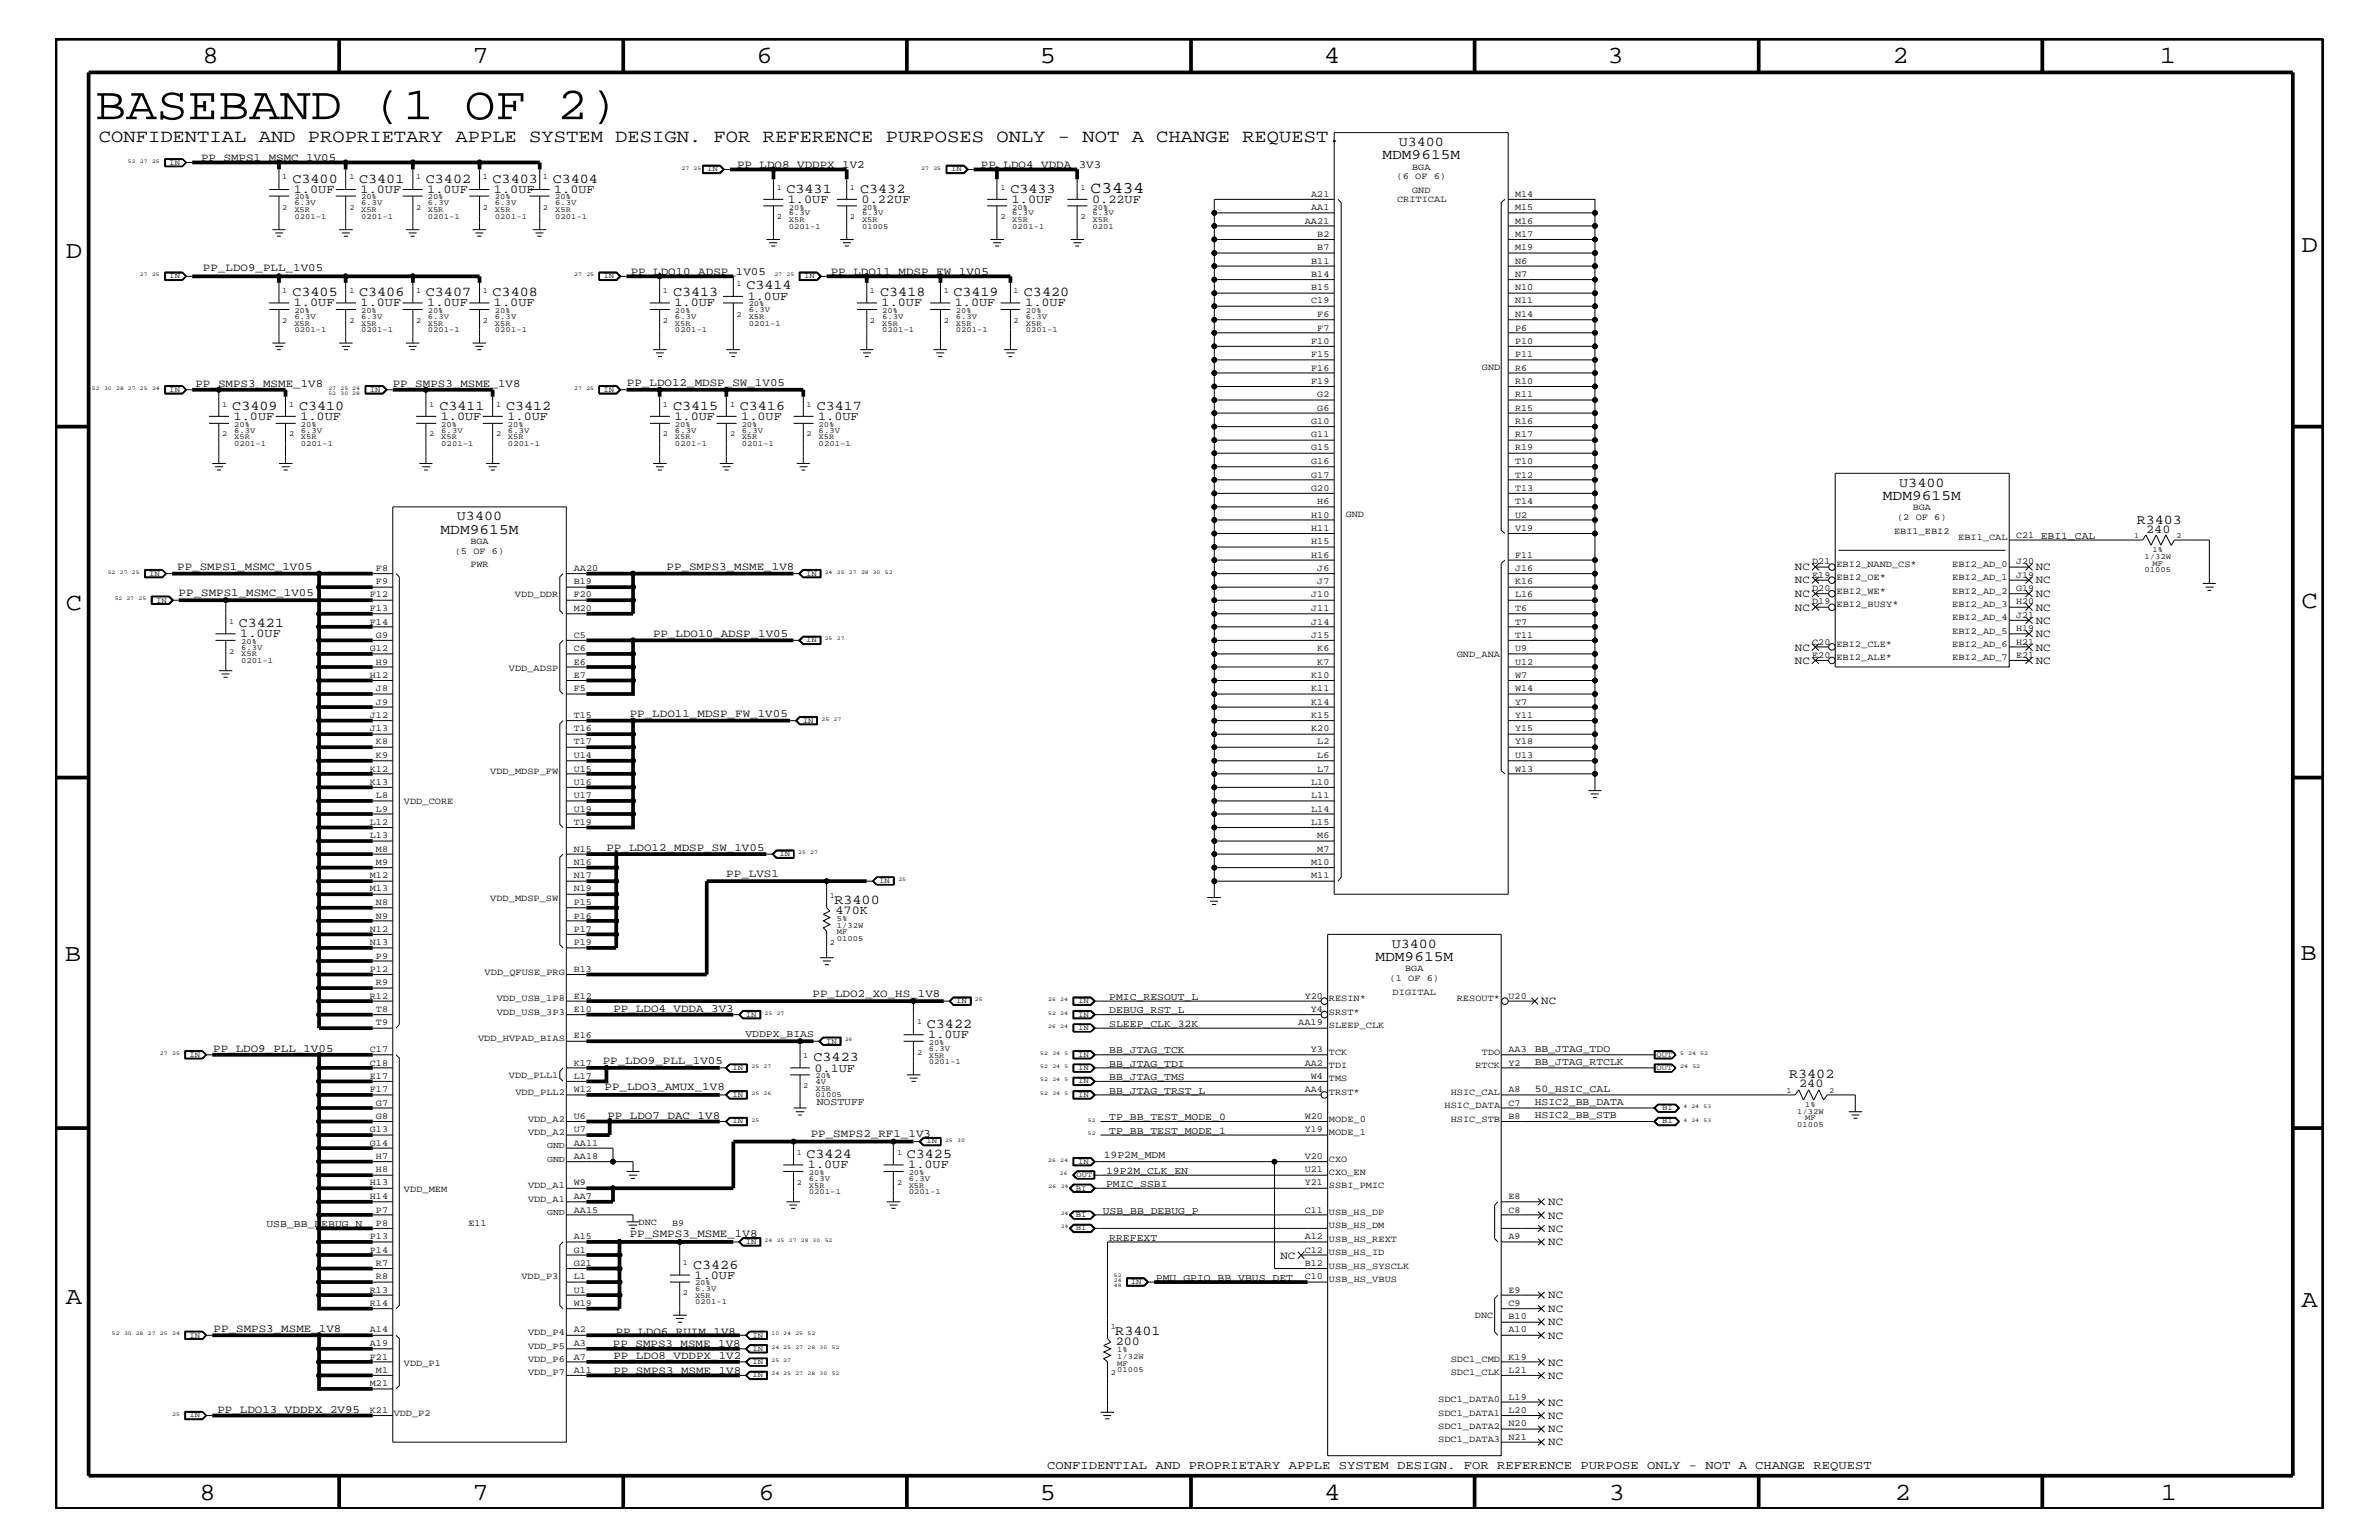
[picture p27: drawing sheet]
<svg xmlns="http://www.w3.org/2000/svg" width="432mm" height="279mm" viewBox="0 0 432 279" stroke-linecap="round" stroke-linejoin="round" font-family="sans-serif">
<defs><g id="words">
<text font-size="8.4" x="17.3" y="21.6">BASEBAND (1 OF 2)</text>
<g font-size="4.5">
<text x="36.7" y="11.5">8</text>
<text x="85.8" y="11.5">7</text>
<text x="137.3" y="11.5">6</text>
<text x="188.7" y="11.5">5</text>
<text x="240.3" y="11.5">4</text>
<text x="291.8" y="11.5">3</text>
<text x="343.5" y="11.5">2</text>
<text x="392" y="11.5">1</text>
<text x="11.9" y="46.8">D</text>
<text x="417.7" y="45.7">D</text>
<text x="11.9" y="110.6">C</text>
<text x="417.7" y="110.3">C</text>
<text x="11.8" y="174.3">B</text>
<text x="417.6" y="174.2">B</text>
<text x="11.9" y="236.7">A</text>
<text x="417.7" y="237.1">A</text>
<text x="36.2" y="272.1">8</text>
<text x="85.8" y="272.1">7</text>
<text x="137.7" y="272.1">6</text>
<text x="188.7" y="272.1">5</text>
<text x="240.4" y="272.1">4</text>
<text x="292" y="272.1">3</text>
<text x="343.9" y="272.1">2</text>
<text x="392.2" y="272.1">1</text>
</g>
<text font-size="3.3" x="17.9" y="25.9">CONFIDENTIAL AND PROPRIETARY APPLE SYSTEM DESIGN. FOR REFERENCE PURPOSES ONLY - NOT A CHANGE REQUEST.</text>
<text font-size="3" x="198" y="35">C3434</text>
<g font-size="2.6">
<text x="250.9" y="28.9">MDM9615M</text>
<text x="341.8" y="90.7">MDM9615M</text>
<text x="80" y="96.8">MDM9615M</text>
<text x="249.6" y="174.4">MDM9615M</text>
</g>
<g font-size="2.5">
<text x="253.9" y="26.5">U3400</text>
<text x="53.1" y="33.1">C3400</text>
<text x="65.2" y="33.1">C3401</text>
<text x="77.3" y="33.1">C3402</text>
<text x="89.4" y="33.1">C3403</text>
<text x="100.3" y="33.1">C3404</text>
<text x="142.7" y="35">C3431</text>
<text x="156.1" y="35">C3432</text>
<text x="183.4" y="35">C3433</text>
<text x="53.1" y="53.8">C3405</text>
<text x="65.2" y="53.8">C3406</text>
<text x="77.3" y="53.8">C3407</text>
<text x="89.4" y="53.8">C3408</text>
<text x="122.2" y="53.8">C3413</text>
<text x="135.5" y="52.5">C3414</text>
<text x="159.8" y="53.8">C3418</text>
<text x="173.1" y="53.8">C3419</text>
<text x="185.8" y="53.8">C3420</text>
<text x="42.2" y="74.4">C3409</text>
<text x="54.3" y="74.4">C3410</text>
<text x="79.8" y="74.4">C3411</text>
<text x="91.9" y="74.4">C3412</text>
<text x="122.2" y="74.4">C3415</text>
<text x="134.3" y="74.4">C3416</text>
<text x="148.3" y="74.4">C3417</text>
<text x="344.7" y="88.3">U3400</text>
<text x="82.9" y="94.3">U3400</text>
<text x="387.8" y="95">R3403</text>
<text x="43.3" y="113.7">C3421</text>
<text x="151.5" y="163.9">R3400</text>
<text x="252.6" y="172">U3400</text>
<text x="168.2" y="186.5">C3422</text>
<text x="147.7" y="192.6">C3423</text>
<text x="324.7" y="195.6">R3402</text>
<text x="146.4" y="210.2">C3424</text>
<text x="164.6" y="210.2">C3425</text>
<text x="125.8" y="230.2">C3426</text>
<text x="202.4" y="242.2">R3401</text>
</g>
<g font-size="2.2">
<text x="53.3" y="35">1.0UF</text>
<text x="65.4" y="35">1.0UF</text>
<text x="77.6" y="35">1.0UF</text>
<text x="89.7" y="35">1.0UF</text>
<text x="100.6" y="35">1.0UF</text>
<text x="143" y="36.8">1.0UF</text>
<text x="156.4" y="36.8">0.22UF</text>
<text x="183.6" y="36.8">1.0UF</text>
<text x="198.2" y="36.8">0.22UF</text>
<text x="53.3" y="55.6">1.0UF</text>
<text x="65.4" y="55.6">1.0UF</text>
<text x="77.6" y="55.6">1.0UF</text>
<text x="89.7" y="55.6">1.0UF</text>
<text x="122.4" y="55.6">1.0UF</text>
<text x="135.7" y="54.4">1.0UF</text>
<text x="160" y="55.6">1.0UF</text>
<text x="173.3" y="55.6">1.0UF</text>
<text x="186.1" y="55.6">1.0UF</text>
<text x="42.4" y="76.2">1.0UF</text>
<text x="54.5" y="76.2">1.0UF</text>
<text x="80" y="76.2">1.0UF</text>
<text x="92.1" y="76.2">1.0UF</text>
<text x="122.4" y="76.2">1.0UF</text>
<text x="134.5" y="76.2">1.0UF</text>
<text x="148.5" y="76.2">1.0UF</text>
<text x="389.6" y="96.7">240</text>
<text x="43.6" y="115.6">1.0UF</text>
<text x="151.6" y="165.8">470K</text>
<text x="168.5" y="188.3">1.0UF</text>
<text x="147.8" y="194.4">0.1UF</text>
<text x="326.6" y="197.3">240</text>
<text x="146.6" y="211.9">1.0UF</text>
<text x="164.8" y="211.9">1.0UF</text>
<text x="126.1" y="232">1.0UF</text>
<text x="202.5" y="244">200</text>
<text x="190.1" y="266.6">CONFIDENTIAL AND PROPRIETARY APPLE SYSTEM DESIGN. FOR REFERENCE PURPOSE ONLY - NOT A CHANGE REQUEST</text>
</g>
<g font-size="2">
<text x="36.5" y="29.2">PP_SMPS1_MSMC_1V05</text>
<text x="133.8" y="30.5">PP_LDO8_VDDPX_1V2</text>
<text x="178.1" y="30.5">PP_LDO4_VDDA_3V3</text>
<text x="36.8" y="49.2">PP_LDO9_PLL_1V05</text>
<text x="114.5" y="49.9">PP_LDO10_ADSP_1V05</text>
<text x="150.8" y="49.9">PP_LDO11_MDSP_FW_1V05</text>
<text x="35.5" y="70.2">PP_SMPS3_MSME_1V8</text>
<text x="71.3" y="70.2">PP_SMPS3_MSME_1V8</text>
<text x="113.8" y="70">PP_LDO12_MDSP_SW_1V05</text>
<text x="32.2" y="103.4">PP_SMPS1_MSMC_1V05</text>
<text x="121" y="103.5">PP_SMPS3_MSME_1V8</text>
<text x="325.8" y="103.5">NC</text>
<text x="325.8" y="105.9">NC</text>
<text x="369.5" y="105.9">NC</text>
<text x="369.5" y="103.5">NC</text>
<text x="32.4" y="108.1">PP_SMPS1_MSMC_1V05</text>
<text x="325.8" y="108.3">NC</text>
<text x="325.8" y="110.8">NC</text>
<text x="369.5" y="113.1">NC</text>
<text x="369.5" y="110.8">NC</text>
<text x="369.5" y="108.3">NC</text>
<text x="118.5" y="115.6">PP_LDO10_ADSP_1V05</text>
<text x="325.8" y="118.1">NC</text>
<text x="369.5" y="118.1">NC</text>
<text x="369.5" y="115.6">NC</text>
<text x="325.8" y="120.4">NC</text>
<text x="369.5" y="120.4">NC</text>
<text x="114.3" y="130.2">PP_LDO11_MDSP_FW_1V05</text>
<text x="110.1" y="154.4">PP_LDO12_MDSP_SW_1V05</text>
<text x="131.8" y="159.2">PP_LVS1</text>
<text x="111.3" y="183.6">PP_LDO4_VDDA_3V3</text>
<text x="147.5" y="181">PP_LDO2_XO_HS_1V8</text>
<text x="279.7" y="182.2">NC</text>
<text x="38.7" y="190.8">PP_LDO9_PLL_1V05</text>
<text x="109.4" y="193.1">PP_LDO9_PLL_1V05</text>
<text x="109.7" y="197.8">PP_LDO3_AMUX_1V8</text>
<text x="110.2" y="203.1">PP_LDO7_DAC_1V8</text>
<text x="147.2" y="206.3">PP_SMPS2_RF1_1V3</text>
<text x="281" y="221.1">NC</text>
<text x="281" y="218.6">NC</text>
<text x="114.3" y="224.5">PP_SMPS3_MSME_1V8</text>
<text x="281" y="225.9">NC</text>
<text x="281" y="223.5">NC</text>
<text x="232.4" y="228.4">NC</text>
<text x="281" y="238">NC</text>
<text x="281" y="235.6">NC</text>
<text x="38.8" y="241.8">PP_SMPS3_MSME_1V8</text>
<text x="111.3" y="244.5">PP_SMPS3_MSME_1V8</text>
<text x="111.8" y="242.2">PP_LDO6_RUIM_1V8</text>
<text x="281" y="242.9">NC</text>
<text x="281" y="240.5">NC</text>
<text x="111.3" y="249.3">PP_SMPS3_MSME_1V8</text>
<text x="111.3" y="246.6">PP_LDO8_VDDPX_1V2</text>
<text x="281" y="250.1">NC</text>
<text x="281" y="247.8">NC</text>
<text x="39.5" y="256.3">PP_LDO13_VDDPX_2V95</text>
<text x="281" y="257.4">NC</text>
<text x="281" y="255">NC</text>
<text x="281" y="262.2">NC</text>
<text x="281" y="259.9">NC</text>
</g>
<g font-size="1.9">
<text x="201.3" y="183.8">DEBUG_RST_L</text>
<text x="201.3" y="181.4">PMIC_RESOUT_L</text>
<text x="135.3" y="188.1">VDDPX_BIAS</text>
<text x="201.3" y="191.1">BB_JTAG_TCK</text>
<text x="201.3" y="186.3">SLEEP_CLK_32K</text>
<text x="278.6" y="190.8">BB_JTAG_TDO</text>
<text x="201.3" y="193.6">BB_JTAG_TDI</text>
<text x="201.3" y="195.9">BB_JTAG_TMS</text>
<text x="278.6" y="193.2">BB_JTAG_RTCLK</text>
<text x="148.3" y="200.4">NOSTUFF</text>
<text x="201.3" y="198.4">BB_JTAG_TRST_L</text>
<text x="201.3" y="203.2">TP_BB_TEST_MODE_0</text>
<text x="278.6" y="202.9">HSIC2_BB_STB</text>
<text x="278.6" y="200.4">HSIC2_BB_DATA</text>
<text x="278.6" y="198.1">50_HSIC_CAL</text>
<text x="201.3" y="205.7">TP_BB_TEST_MODE_1</text>
<text x="200.3" y="210.2">19P2M_MDM</text>
<text x="200.7" y="215.3">PMIC_SSBI</text>
<text x="200.7" y="213">19P2M_CLK_EN</text>
<text x="200.2" y="220.2">USB_BB_DEBUG_P</text>
<text x="48.3" y="222.6">USB_BB_DEBUG_N</text>
<text x="201.3" y="225.1">RREFEXT</text>
<text x="209.8" y="232.4">PMU_GPIO_BB_VBUS_DET</text>
</g>
<g font-size="1.7">
<text x="238" y="35.7">A21</text>
<text x="253.5" y="32.5">(6 OF 6)</text>
<text x="256.3" y="35">GND</text>
<text x="256.3" y="30.8">BGA</text>
<text x="275" y="35.7">M14</text>
<text x="236.8" y="40.6">AA21</text>
<text x="238" y="38.1">AA1</text>
<text x="253.6" y="36.7">CRITICAL</text>
<text x="275" y="38.1">M15</text>
<text x="275" y="40.6">M16</text>
<text x="238" y="47.9">B11</text>
<text x="239.1" y="43">B2</text>
<text x="239.1" y="45.4">B7</text>
<text x="275" y="47.9">N6</text>
<text x="275" y="43">M17</text>
<text x="275" y="45.4">M19</text>
<text x="238" y="50.2">B14</text>
<text x="238" y="52.7">B15</text>
<text x="275" y="52.7">N10</text>
<text x="275" y="50.2">N7</text>
<text x="238" y="55.1">C19</text>
<text x="239.1" y="60">F7</text>
<text x="239.1" y="57.5">F6</text>
<text x="275" y="57.5">N14</text>
<text x="275" y="60">P6</text>
<text x="275" y="55.1">N11</text>
<text x="238" y="62.3">F10</text>
<text x="238" y="64.8">F15</text>
<text x="275" y="64.8">P11</text>
<text x="275" y="62.3">P10</text>
<text x="238" y="67.3">F16</text>
<text x="238" y="69.6">F19</text>
<text x="269" y="67.1">GND</text>
<text x="275" y="69.6">R10</text>
<text x="275" y="67.3">R6</text>
<text x="238" y="76.9">G10</text>
<text x="239.1" y="72.1">G2</text>
<text x="239.1" y="74.5">G6</text>
<text x="275" y="76.9">R16</text>
<text x="275" y="74.5">R15</text>
<text x="275" y="72.1">R11</text>
<text x="238" y="79.4">G11</text>
<text x="238" y="81.7">G15</text>
<text x="275" y="79.4">R17</text>
<text x="275" y="81.7">R19</text>
<text x="238" y="84.2">G16</text>
<text x="238" y="86.6">G17</text>
<text x="238" y="89">G20</text>
<text x="275" y="84.2">T10</text>
<text x="275" y="86.6">T12</text>
<text x="275" y="89">T13</text>
<text x="238" y="93.9">H10</text>
<text x="239.1" y="91.5">H6</text>
<text x="244.3" y="93.8">GND</text>
<text x="275" y="93.9">U2</text>
<text x="275" y="91.5">T14</text>
<text x="344.3" y="94.3">(2 OF 6)</text>
<text x="347.2" y="92.6">BGA</text>
<text x="82.5" y="100.4">(5 OF 6)</text>
<text x="85.4" y="98.7">BGA</text>
<text x="238" y="96.3">H11</text>
<text x="238" y="98.7">H15</text>
<text x="238" y="101.2">H16</text>
<text x="275" y="96.3">V19</text>
<text x="275" y="101.2">F11</text>
<text x="343.8" y="96.8">EBI1_EBI2</text>
<text x="355.4" y="98">EBI1_CAL</text>
<text x="365.9" y="97.6">C21 EBI1_CAL</text>
<text x="68.2" y="103.6">F8</text>
<text x="68.2" y="106">F9</text>
<text x="85.4" y="102.9">PWR</text>
<text x="104.1" y="103.6">AA20</text>
<text x="104.1" y="106">B19</text>
<text x="239.1" y="103.6">J6</text>
<text x="239.1" y="106">J7</text>
<text x="275" y="106">K16</text>
<text x="275" y="103.6">J16</text>
<text x="328.9" y="102.4">D21</text>
<text x="328.9" y="104.8">E19</text>
<text x="328.9" y="107.2">D20</text>
<text x="333.3" y="102.9">EBI2_NAND_CS*</text>
<text x="333.3" y="105.3">EBI2_OE*</text>
<text x="333.3" y="107.7">EBI2_WE*</text>
<text x="354.3" y="107.7">EBI2_AD_2</text>
<text x="354.3" y="102.9">EBI2_AD_0</text>
<text x="354.3" y="105.3">EBI2_AD_1</text>
<text x="365.9" y="102.4">J20</text>
<text x="365.9" y="104.8">J19</text>
<text x="365.9" y="107.2">G19</text>
<text x="67.1" y="110.9">F13</text>
<text x="67.1" y="108.4">F12</text>
<text x="67.1" y="113.3">F14</text>
<text x="93.5" y="108.3">VDD_DDR</text>
<text x="104.1" y="108.4">F20</text>
<text x="104.1" y="110.9">M20</text>
<text x="238" y="108.4">J10</text>
<text x="238" y="110.9">J11</text>
<text x="238" y="113.3">J14</text>
<text x="275" y="113.3">T7</text>
<text x="275" y="108.4">L16</text>
<text x="275" y="110.9">T6</text>
<text x="328.9" y="109.7">D19</text>
<text x="333.3" y="110.2">EBI2_BUSY*</text>
<text x="354.3" y="110.2">EBI2_AD_3</text>
<text x="354.3" y="112.6">EBI2_AD_4</text>
<text x="365.9" y="109.7">H20</text>
<text x="365.9" y="112">J21</text>
<text x="67.1" y="118.1">G12</text>
<text x="68.2" y="115.7">G9</text>
<text x="104.1" y="115.7">C5</text>
<text x="104.1" y="118.1">C6</text>
<text x="238" y="115.7">J15</text>
<text x="239.1" y="118.1">K6</text>
<text x="264.4" y="119.2">GND_ANA</text>
<text x="275" y="115.7">T11</text>
<text x="275" y="118.1">U9</text>
<text x="328.9" y="117">C20</text>
<text x="328.9" y="119.3">E20</text>
<text x="333.3" y="117.4">EBI2_CLE*</text>
<text x="333.3" y="119.8">EBI2_ALE*</text>
<text x="354.3" y="117.4">EBI2_AD_6</text>
<text x="354.3" y="115">EBI2_AD_5</text>
<text x="354.3" y="119.8">EBI2_AD_7</text>
<text x="365.9" y="117">H21</text>
<text x="365.9" y="114.5">H19</text>
<text x="365.9" y="119.3">E21</text>
<text x="67.1" y="123">H12</text>
<text x="68.2" y="125.4">J8</text>
<text x="68.2" y="120.6">H9</text>
<text x="92.4" y="121.7">VDD_ADSP</text>
<text x="104.1" y="120.6">E6</text>
<text x="104.1" y="123">E7</text>
<text x="104.1" y="125.4">F5</text>
<text x="238" y="123">K10</text>
<text x="238" y="125.4">K11</text>
<text x="239.1" y="120.6">K7</text>
<text x="275" y="120.6">U12</text>
<text x="275" y="125.4">W14</text>
<text x="275" y="123">W7</text>
<text x="67.1" y="130.2">J12</text>
<text x="68.2" y="127.9">J9</text>
<text x="104.1" y="130.2">T15</text>
<text x="238" y="127.9">K14</text>
<text x="238" y="130.2">K15</text>
<text x="275" y="130.2">Y11</text>
<text x="275" y="127.9">Y7</text>
<text x="67.1" y="132.7">J13</text>
<text x="68.2" y="135.1">K8</text>
<text x="68.2" y="137.5">K9</text>
<text x="104.1" y="132.7">T16</text>
<text x="104.1" y="135.1">T17</text>
<text x="104.1" y="137.5">U14</text>
<text x="238" y="132.7">K20</text>
<text x="239.1" y="135.1">L2</text>
<text x="239.1" y="137.5">L6</text>
<text x="275" y="137.5">U13</text>
<text x="275" y="132.7">Y15</text>
<text x="275" y="135.1">Y18</text>
<text x="67.1" y="140">K12</text>
<text x="67.1" y="142.4">K13</text>
<text x="89" y="140.4">VDD_MDSP_FW</text>
<text x="104.1" y="140">U15</text>
<text x="104.1" y="142.4">U16</text>
<text x="238" y="142.4">L10</text>
<text x="239.1" y="140">L7</text>
<text x="275" y="140">W13</text>
<text x="67.1" y="149.6">L12</text>
<text x="68.2" y="144.8">L8</text>
<text x="68.2" y="147.3">L9</text>
<text x="73.3" y="145.9">VDD_CORE</text>
<text x="104.1" y="149.6">T19</text>
<text x="104.1" y="144.8">U17</text>
<text x="104.1" y="147.3">U19</text>
<text x="238" y="149.6">L15</text>
<text x="238" y="144.8">L11</text>
<text x="238" y="147.3">L14</text>
<text x="67.1" y="152.1">L13</text>
<text x="68.2" y="154.5">M8</text>
<text x="104.1" y="154.5">N15</text>
<text x="239.1" y="152.1">M6</text>
<text x="239.1" y="154.5">M7</text>
<text x="67.1" y="159.4">M12</text>
<text x="67.1" y="161.7">M13</text>
<text x="68.2" y="156.9">M9</text>
<text x="104.1" y="159.4">N17</text>
<text x="104.1" y="156.9">N16</text>
<text x="104.1" y="161.7">N19</text>
<text x="238" y="156.9">M10</text>
<text x="238" y="159.4">M11</text>
<text x="68.2" y="164.2">N8</text>
<text x="68.2" y="166.7">N9</text>
<text x="89" y="163.5">VDD_MDSP_SW</text>
<text x="104.1" y="164.2">P15</text>
<text x="104.1" y="166.7">P16</text>
<text x="67.1" y="169">N12</text>
<text x="67.1" y="171.5">N13</text>
<text x="68.2" y="173.9">P9</text>
<text x="104.1" y="169">P17</text>
<text x="104.1" y="171.5">P19</text>
<text x="67.1" y="176.3">P12</text>
<text x="68.2" y="178.8">R9</text>
<text x="88" y="176.8">VDD_QFUSE_PRG</text>
<text x="104.1" y="176.3">B13</text>
<text x="252.2" y="178">(1 OF 6)</text>
<text x="255.1" y="176.2">BGA</text>
<text x="67.1" y="181.2">R12</text>
<text x="68.2" y="183.6">T8</text>
<text x="90.2" y="184.1">VDD_USB_3P3</text>
<text x="90.2" y="181.6">VDD_USB_1P8</text>
<text x="104.1" y="183.6">E10</text>
<text x="104.1" y="181.2">E12</text>
<text x="236.8" y="181.2">Y20</text>
<text x="237.9" y="183.6">Y4</text>
<text x="241.2" y="184.1">SRST*</text>
<text x="241.2" y="181.6">RESIN*</text>
<text x="252.8" y="180.5">DIGITAL</text>
<text x="264.4" y="181.6">RESOUT*</text>
<text x="273.8" y="181.2">U20</text>
<text x="67.1" y="190.9">C17</text>
<text x="68.2" y="186">T9</text>
<text x="86.8" y="188.9">VDD_HVPAD_BIAS</text>
<text x="104.1" y="188.4">E16</text>
<text x="235.6" y="186">AA19</text>
<text x="237.9" y="190.9">Y3</text>
<text x="241.2" y="191.4">TCK</text>
<text x="241.2" y="186.5">SLEEP_CLK</text>
<text x="269" y="191.4">TDO</text>
<text x="273.8" y="190.9">AA3</text>
<text x="67.1" y="193.3">C18</text>
<text x="67.1" y="195.7">E17</text>
<text x="92.4" y="195.6">VDD_PLL1</text>
<text x="104.1" y="193.3">K17</text>
<text x="104.1" y="195.7">L17</text>
<text x="236.8" y="193.3">AA2</text>
<text x="237.9" y="195.7">W4</text>
<text x="241.2" y="196.2">TMS</text>
<text x="241.2" y="193.7">TDI</text>
<text x="267.8" y="193.7">RTCK</text>
<text x="273.8" y="193.3">Y2</text>
<text x="67.1" y="198.1">F17</text>
<text x="68.2" y="200.6">G7</text>
<text x="68.2" y="203">G8</text>
<text x="93.6" y="198.7">VDD_PLL2</text>
<text x="95.8" y="203.5">VDD_A2</text>
<text x="104.1" y="198.1">W12</text>
<text x="104.1" y="203">U6</text>
<text x="236.8" y="198.1">AA4</text>
<text x="236.8" y="203">W20</text>
<text x="241.2" y="198.7">TRST*</text>
<text x="241.2" y="203.5">MODE_0</text>
<text x="262.2" y="201">HSIC_DATA</text>
<text x="263.3" y="198.7">HSIC_CAL</text>
<text x="263.3" y="203.5">HSIC_STB</text>
<text x="273.8" y="198.1">A8</text>
<text x="273.8" y="200.6">C7</text>
<text x="273.8" y="203">B8</text>
<text x="67.1" y="205.4">G13</text>
<text x="67.1" y="207.9">G14</text>
<text x="95.8" y="205.9">VDD_A2</text>
<text x="104.1" y="207.9">AA11</text>
<text x="104.1" y="205.4">U7</text>
<text x="236.8" y="205.4">Y19</text>
<text x="241.2" y="205.9">MODE_1</text>
<text x="67.1" y="215.1">H13</text>
<text x="68.2" y="210.3">H7</text>
<text x="68.2" y="212.7">H8</text>
<text x="95.8" y="215.6">VDD_A1</text>
<text x="104.1" y="210.3">AA18</text>
<text x="104.1" y="215.1">W9</text>
<text x="236.8" y="210.3">V20</text>
<text x="236.8" y="212.7">U21</text>
<text x="236.8" y="215.1">Y21</text>
<text x="241.2" y="210.8">CXO</text>
<text x="241.2" y="215.6">SSBI_PMIC</text>
<text x="241.2" y="213.2">CXO_EN</text>
<text x="67.1" y="217.5">H14</text>
<text x="68.2" y="220">P7</text>
<text x="73.3" y="216.2">VDD_MEM</text>
<text x="95.8" y="218">VDD_A1</text>
<text x="104.1" y="220">AA15</text>
<text x="104.1" y="217.5">AA7</text>
<text x="236.8" y="220">C11</text>
<text x="241.2" y="220.4">USB_HS_DP</text>
<text x="273.8" y="217.5">E8</text>
<text x="273.8" y="220">C8</text>
<text x="67.1" y="224.8">P13</text>
<text x="67.1" y="227.3">P14</text>
<text x="68.2" y="222.4">P8</text>
<text x="85" y="222.4">E11</text>
<text x="104.1" y="227.3">G1</text>
<text x="104.1" y="224.8">A15</text>
<text x="115.9" y="222.3">DNC</text>
<text x="122" y="222.4">B9</text>
<text x="236.8" y="227.3">C12</text>
<text x="236.8" y="224.8">A12</text>
<text x="241.2" y="222.9">USB_HS_DM</text>
<text x="241.2" y="227.7">USB_HS_ID</text>
<text x="241.2" y="225.3">USB_HS_REXT</text>
<text x="273.8" y="224.8">A9</text>
<text x="68.2" y="229.6">R7</text>
<text x="68.2" y="232.1">R8</text>
<text x="94.7" y="232">VDD_P3</text>
<text x="104.1" y="229.6">G21</text>
<text x="104.1" y="232.1">L1</text>
<text x="236.8" y="232.1">C10</text>
<text x="236.8" y="229.6">B12</text>
<text x="241.2" y="230.2">USB_HS_SYSCLK</text>
<text x="241.2" y="232.6">USB_HS_VBUS</text>
<text x="67.1" y="234.6">R13</text>
<text x="67.1" y="236.9">R14</text>
<text x="104.1" y="234.6">U1</text>
<text x="104.1" y="236.9">W19</text>
<text x="267.7" y="239.2">DNC</text>
<text x="273.8" y="234.6">E9</text>
<text x="273.8" y="236.9">C9</text>
<text x="273.8" y="239.4">B10</text>
<text x="67.1" y="241.8">A14</text>
<text x="67.1" y="244.2">A19</text>
<text x="95.8" y="242.3">VDD_P4</text>
<text x="95.8" y="244.7">VDD_P5</text>
<text x="104.1" y="241.8">A2</text>
<text x="104.1" y="244.2">A3</text>
<text x="273.8" y="241.8">A10</text>
<text x="67.1" y="246.7">F21</text>
<text x="67.1" y="251.5">M21</text>
<text x="68.2" y="249">M1</text>
<text x="73.3" y="247.8">VDD_P1</text>
<text x="95.8" y="249.5">VDD_P7</text>
<text x="95.8" y="247.1">VDD_P6</text>
<text x="104.1" y="249">A11</text>
<text x="104.1" y="246.7">A7</text>
<text x="263.3" y="249.5">SDC1_CLK</text>
<text x="263.3" y="247.1">SDC1_CMD</text>
<text x="273.8" y="249">L21</text>
<text x="273.8" y="246.7">K19</text>
<text x="67.1" y="256.3">K21</text>
<text x="71.5" y="256.8">VDD_P2</text>
<text x="261" y="256.8">SDC1_DATA1</text>
<text x="261" y="254.4">SDC1_DATA0</text>
<text x="273.8" y="256.3">L20</text>
<text x="273.8" y="253.9">L19</text>
<text x="261" y="261.6">SDC1_DATA3</text>
<text x="261" y="259.3">SDC1_DATA2</text>
<text x="273.8" y="261.2">N21</text>
<text x="273.8" y="258.8">N20</text>
</g>
<g font-size="1.6">
<text x="99.3" y="208.3">GND</text>
<text x="99.3" y="210.8">GND</text>
<text x="99.3" y="220.4">GND</text>
</g>
<g font-size="1.4">
<text x="30.7" y="29.9">IN</text>
<text x="51.2" y="32.5">1</text>
<text x="63.4" y="32.5">1</text>
<text x="75.5" y="32.5">1</text>
<text x="87.6" y="32.5">1</text>
<text x="98.6" y="32.5">1</text>
<text x="128.4" y="31.1">IN</text>
<text x="141" y="34.4">1</text>
<text x="154.3" y="34.4">1</text>
<text x="172.6" y="31.1">IN</text>
<text x="181.6" y="34.4">1</text>
<text x="196.1" y="34.4">1</text>
<text x="51.2" y="38">2</text>
<text x="53.4" y="38.5">X5R</text>
<text x="53.4" y="36.2">20%</text>
<text x="53.4" y="39.7">0201-1</text>
<text x="53.4" y="37.3">6.3V</text>
<text x="63.4" y="38">2</text>
<text x="65.5" y="39.7">0201-1</text>
<text x="65.5" y="37.3">6.3V</text>
<text x="65.5" y="36.2">20%</text>
<text x="65.5" y="38.5">X5R</text>
<text x="75.5" y="38">2</text>
<text x="77.6" y="38.5">X5R</text>
<text x="77.6" y="36.2">20%</text>
<text x="77.6" y="39.7">0201-1</text>
<text x="77.6" y="37.3">6.3V</text>
<text x="87.6" y="38">2</text>
<text x="89.8" y="39.7">0201-1</text>
<text x="89.8" y="37.3">6.3V</text>
<text x="89.8" y="36.2">20%</text>
<text x="89.8" y="38.5">X5R</text>
<text x="98.6" y="38">2</text>
<text x="100.8" y="38.5">X5R</text>
<text x="100.8" y="36.2">20%</text>
<text x="100.8" y="39.7">0201-1</text>
<text x="100.8" y="37.3">6.3V</text>
<text x="141" y="39.8">2</text>
<text x="143.2" y="38">20%</text>
<text x="143.2" y="40.3">X5R</text>
<text x="143.2" y="39.1">6.3V</text>
<text x="143.2" y="41.5">0201-1</text>
<text x="154.3" y="39.8">2</text>
<text x="156.5" y="38">20%</text>
<text x="156.5" y="40.3">X5R</text>
<text x="156.5" y="41.5">01005</text>
<text x="156.5" y="39.1">6.3V</text>
<text x="181.6" y="39.8">2</text>
<text x="183.7" y="39.1">6.3V</text>
<text x="183.7" y="41.5">0201-1</text>
<text x="183.7" y="40.3">X5R</text>
<text x="183.7" y="38">20%</text>
<text x="196.1" y="39.8">2</text>
<text x="198.3" y="41.5">0201</text>
<text x="198.3" y="39.1">6.3V</text>
<text x="198.3" y="38">20%</text>
<text x="198.3" y="40.3">X5R</text>
<text x="30.7" y="50.5">IN</text>
<text x="51.2" y="53.2">1</text>
<text x="63.4" y="53.2">1</text>
<text x="75.5" y="53.2">1</text>
<text x="87.6" y="53.2">1</text>
<text x="109.6" y="50.5">IN</text>
<text x="120.3" y="53.2">1</text>
<text x="133.7" y="51.9">1</text>
<text x="146" y="50.5">IN</text>
<text x="157.9" y="53.2">1</text>
<text x="171.3" y="53.2">1</text>
<text x="184" y="53.2">1</text>
<text x="51.2" y="58.6">2</text>
<text x="53.4" y="59.1">X5R</text>
<text x="53.4" y="56.8">20%</text>
<text x="53.4" y="57.9">6.3V</text>
<text x="63.4" y="58.6">2</text>
<text x="65.5" y="57.9">6.3V</text>
<text x="65.5" y="56.8">20%</text>
<text x="65.5" y="59.1">X5R</text>
<text x="75.5" y="58.6">2</text>
<text x="77.6" y="59.1">X5R</text>
<text x="77.6" y="56.8">20%</text>
<text x="77.6" y="57.9">6.3V</text>
<text x="87.6" y="58.6">2</text>
<text x="89.8" y="57.9">6.3V</text>
<text x="89.8" y="59.1">X5R</text>
<text x="89.8" y="56.8">20%</text>
<text x="120.3" y="58.6">2</text>
<text x="122.5" y="56.8">20%</text>
<text x="122.5" y="59.1">X5R</text>
<text x="122.5" y="57.9">6.3V</text>
<text x="133.7" y="57.4">2</text>
<text x="135.9" y="55.6">20%</text>
<text x="135.9" y="57.9">X5R</text>
<text x="135.9" y="59.1">0201-1</text>
<text x="135.9" y="56.7">6.3V</text>
<text x="157.9" y="58.6">2</text>
<text x="160.1" y="56.8">20%</text>
<text x="160.1" y="59.1">X5R</text>
<text x="160.1" y="57.9">6.3V</text>
<text x="171.3" y="58.6">2</text>
<text x="173.5" y="57.9">6.3V</text>
<text x="173.5" y="56.8">20%</text>
<text x="173.5" y="59.1">X5R</text>
<text x="184" y="58.6">2</text>
<text x="186.2" y="59.1">X5R</text>
<text x="186.2" y="56.8">20%</text>
<text x="186.2" y="57.9">6.3V</text>
<text x="53.4" y="60.3">0201-1</text>
<text x="65.5" y="60.3">0201-1</text>
<text x="77.6" y="60.3">0201-1</text>
<text x="89.8" y="60.3">0201-1</text>
<text x="122.5" y="60.3">0201-1</text>
<text x="160.1" y="60.3">0201-1</text>
<text x="173.5" y="60.3">0201-1</text>
<text x="186.2" y="60.3">0201-1</text>
<text x="30.7" y="71.1">IN</text>
<text x="67.1" y="71.1">IN</text>
<text x="109.6" y="71.1">IN</text>
<text x="40.3" y="73.8">1</text>
<text x="42.5" y="77.4">20%</text>
<text x="52.5" y="73.8">1</text>
<text x="54.6" y="77.4">20%</text>
<text x="77.9" y="73.8">1</text>
<text x="80.1" y="77.4">20%</text>
<text x="90.1" y="73.8">1</text>
<text x="92.2" y="77.4">20%</text>
<text x="120.3" y="73.8">1</text>
<text x="122.5" y="77.4">20%</text>
<text x="132.5" y="73.8">1</text>
<text x="134.6" y="77.4">20%</text>
<text x="146.4" y="73.8">1</text>
<text x="148.6" y="77.4">20%</text>
<text x="40.3" y="79.2">2</text>
<text x="42.5" y="79.7">X5R</text>
<text x="42.5" y="80.9">0201-1</text>
<text x="42.5" y="78.5">6.3V</text>
<text x="52.5" y="79.2">2</text>
<text x="54.6" y="80.9">0201-1</text>
<text x="54.6" y="78.5">6.3V</text>
<text x="54.6" y="79.7">X5R</text>
<text x="77.9" y="79.2">2</text>
<text x="80.1" y="80.9">0201-1</text>
<text x="80.1" y="78.5">6.3V</text>
<text x="80.1" y="79.7">X5R</text>
<text x="90.1" y="79.2">2</text>
<text x="92.2" y="79.7">X5R</text>
<text x="92.2" y="80.9">0201-1</text>
<text x="92.2" y="78.5">6.3V</text>
<text x="120.3" y="79.2">2</text>
<text x="122.5" y="79.7">X5R</text>
<text x="122.5" y="80.9">0201-1</text>
<text x="122.5" y="78.5">6.3V</text>
<text x="132.5" y="79.2">2</text>
<text x="134.6" y="80.9">0201-1</text>
<text x="134.6" y="78.5">6.3V</text>
<text x="134.6" y="79.7">X5R</text>
<text x="146.4" y="79.2">2</text>
<text x="148.6" y="80.9">0201-1</text>
<text x="148.6" y="78.5">6.3V</text>
<text x="148.6" y="79.7">X5R</text>
<text x="387.4" y="97.6">1</text>
<text x="389.3" y="101.4">1/32W</text>
<text x="390.7" y="100.2">1%</text>
<text x="395.1" y="97.6">2</text>
<text x="27.1" y="104.4">IN</text>
<text x="146.3" y="104.4">IN</text>
<text x="389.3" y="103.8">01005</text>
<text x="390.7" y="102.6">MF</text>
<text x="28.4" y="109.3">IN</text>
<text x="41.6" y="113.1">1</text>
<text x="41.6" y="118.6">2</text>
<text x="43.8" y="119.1">X5R</text>
<text x="43.8" y="116.8">20%</text>
<text x="43.8" y="117.9">6.3V</text>
<text x="146.3" y="116.5">IN</text>
<text x="43.8" y="120.3">0201-1</text>
<text x="145.7" y="131.1">IN</text>
<text x="141.5" y="155.4">IN</text>
<text x="159.6" y="160.2">IN</text>
<text x="150.6" y="162.8">1</text>
<text x="151.9" y="167.1">5%</text>
<text x="150.6" y="171.4">2</text>
<text x="151.9" y="169.5">MF</text>
<text x="151.9" y="168.3">1/32W</text>
<text x="151.9" y="170.7">01005</text>
<text x="135.4" y="184.4">IN</text>
<text x="166.5" y="185.9">1</text>
<text x="173.6" y="182.1">IN</text>
<text x="195.7" y="184.4">IN</text>
<text x="195.7" y="182.1">IN</text>
<text x="34.4" y="191.7">IN</text>
<text x="145.8" y="192">1</text>
<text x="149.9" y="189.3">IN</text>
<text x="166.5" y="191.4">2</text>
<text x="168.6" y="190.6">6.3V</text>
<text x="168.6" y="189.5">20%</text>
<text x="168.6" y="191.9">X5R</text>
<text x="195.7" y="191.7">IN</text>
<text x="195.7" y="186.9">IN</text>
<text x="300.7" y="191.7">OUT</text>
<text x="132.9" y="194.2">IN</text>
<text x="145.8" y="197.4">2</text>
<text x="148" y="197.9">X5R</text>
<text x="148" y="196.7">4V</text>
<text x="148" y="195.6">20%</text>
<text x="168.6" y="193.1">0201-1</text>
<text x="195.7" y="194.2">IN</text>
<text x="195.7" y="196.5">IN</text>
<text x="300.7" y="194.2">OUT</text>
<text x="132.9" y="203.8">IN</text>
<text x="132.9" y="199">IN</text>
<text x="148" y="199.1">01005</text>
<text x="195.7" y="199">IN</text>
<text x="301.7" y="203.8">BI</text>
<text x="301.7" y="201.5">BI</text>
<text x="324.3" y="198.2">1</text>
<text x="326.2" y="202">1/32W</text>
<text x="327.6" y="200.9">1%</text>
<text x="327.6" y="203.2">MF</text>
<text x="332" y="198.2">2</text>
<text x="144.6" y="209.6">1</text>
<text x="162.8" y="209.6">1</text>
<text x="168.1" y="207.5">IN</text>
<text x="326.2" y="204.4">01005</text>
<text x="144.6" y="215">2</text>
<text x="146.8" y="215.5">X5R</text>
<text x="146.8" y="213.2">20%</text>
<text x="146.8" y="214.2">6.3V</text>
<text x="162.8" y="215">2</text>
<text x="164.9" y="213.2">20%</text>
<text x="164.9" y="215.5">X5R</text>
<text x="164.9" y="214.2">6.3V</text>
<text x="195.4" y="213.6">OUT</text>
<text x="195.7" y="211.1">IN</text>
<text x="146.8" y="216.7">0201-1</text>
<text x="164.9" y="216.7">0201-1</text>
<text x="195.2" y="220.8">BI</text>
<text x="195.2" y="216">BI</text>
<text x="135.4" y="225.7">IN</text>
<text x="195.2" y="223.2">BI</text>
<text x="124" y="229.6">1</text>
<text x="126.2" y="233.2">20%</text>
<text x="205.2" y="232.9">IN</text>
<text x="124" y="235">2</text>
<text x="126.2" y="235.5">X5R</text>
<text x="126.2" y="234.3">6.3V</text>
<text x="126.2" y="236.7">0201-1</text>
<text x="34.4" y="242.7">IN</text>
<text x="136.6" y="245.1">IN</text>
<text x="136.6" y="242.7">IN</text>
<text x="201.6" y="241.1">1</text>
<text x="202.8" y="245.3">1%</text>
<text x="136.6" y="249.9">IN</text>
<text x="136.6" y="247.5">IN</text>
<text x="201.6" y="249.5">2</text>
<text x="202.8" y="247.8">MF</text>
<text x="202.8" y="248.9">01005</text>
<text x="202.8" y="246.5">1/32W</text>
<text x="34.4" y="257.2">IN</text>
</g>
<g font-size="1">
<text x="23.2" y="29.5">52</text>
<text x="25.4" y="29.5">27</text>
<text x="27.6" y="29.5">25</text>
<text x="123.7" y="30.8">27</text>
<text x="125.9" y="30.8">25</text>
<text x="167.2" y="30.8">27</text>
<text x="169.4" y="30.8">25</text>
<text x="25.4" y="50.2">27</text>
<text x="27.6" y="50.2">25</text>
<text x="104.2" y="50.2">27</text>
<text x="106.4" y="50.2">25</text>
<text x="140.5" y="50.2">27</text>
<text x="142.7" y="50.2">25</text>
<text x="16.7" y="70.7">52</text>
<text x="18.9" y="70.7">30</text>
<text x="21.1" y="70.7">28 27</text>
<text x="25.4" y="70.7">25</text>
<text x="27.6" y="70.7">24</text>
<text x="59.6" y="70.7">27</text>
<text x="59.6" y="71.7">52</text>
<text x="61.8" y="70.7">25 24</text>
<text x="61.8" y="71.7">30 28</text>
<text x="104.2" y="70.7">27</text>
<text x="106.4" y="70.7">25</text>
<text x="19.6" y="104.1">52</text>
<text x="21.8" y="104.1">27</text>
<text x="24" y="104.1">25</text>
<text x="149.7" y="104.1">24</text>
<text x="151.9" y="104.1">25</text>
<text x="154.1" y="104.1">27</text>
<text x="156.3" y="104.1">28 30</text>
<text x="160.6" y="104.1">52</text>
<text x="20.8" y="108.9">52 27</text>
<text x="25.1" y="108.9">25</text>
<text x="149.7" y="116.2">25</text>
<text x="151.9" y="116.2">27</text>
<text x="149.1" y="130.8">25</text>
<text x="151.3" y="130.8">27</text>
<text x="144.9" y="155">25</text>
<text x="147.1" y="155">27</text>
<text x="163.1" y="159.9">25</text>
<text x="138.8" y="184.1">25</text>
<text x="141" y="184.1">27</text>
<text x="177" y="181.6">25</text>
<text x="190.2" y="184.1">52</text>
<text x="190.2" y="181.6">26</text>
<text x="192.4" y="184.1">24</text>
<text x="192.4" y="181.6">24</text>
<text x="29" y="191.4">27</text>
<text x="31.2" y="191.4">25</text>
<text x="153.3" y="188.9">26</text>
<text x="188.8" y="191.4">52</text>
<text x="190.2" y="186.5">26</text>
<text x="191" y="191.4">24</text>
<text x="192.4" y="186.5">24</text>
<text x="193.2" y="191.4">5</text>
<text x="305" y="191.4">5</text>
<text x="306.4" y="191.4">24</text>
<text x="308.6" y="191.4">52</text>
<text x="136.4" y="193.7">25</text>
<text x="138.6" y="193.7">27</text>
<text x="188.8" y="193.7">52</text>
<text x="188.8" y="196.2">52</text>
<text x="191" y="193.7">24</text>
<text x="191" y="196.2">24</text>
<text x="193.2" y="193.7">5</text>
<text x="193.2" y="196.2">5</text>
<text x="305" y="193.7">24</text>
<text x="307.2" y="193.7">52</text>
<text x="136.4" y="198.7">25</text>
<text x="136.4" y="203.5">25</text>
<text x="138.6" y="198.7">26</text>
<text x="188.8" y="198.7">52</text>
<text x="191" y="198.7">24</text>
<text x="193.2" y="198.7">5</text>
<text x="197.4" y="203.5">52</text>
<text x="305.6" y="203.5">4</text>
<text x="305.6" y="201">4</text>
<text x="307" y="203.5">24</text>
<text x="307" y="201">24</text>
<text x="309.2" y="203.5">53</text>
<text x="309.2" y="201">53</text>
<text x="171.5" y="207.1">25</text>
<text x="173.7" y="207.1">30</text>
<text x="197.4" y="205.9">52</text>
<text x="190.2" y="210.8">26</text>
<text x="190.3" y="215.6">26</text>
<text x="192.4" y="213.2">26</text>
<text x="192.4" y="210.8">24</text>
<text x="192.5" y="215.6">24</text>
<text x="192.5" y="220.4">24</text>
<text x="138.8" y="225.3">24</text>
<text x="141" y="225.3">25</text>
<text x="143.2" y="225.3">27</text>
<text x="145.4" y="225.3">28 30</text>
<text x="149.7" y="225.3">52</text>
<text x="192.5" y="222.9">24</text>
<text x="202.2" y="232.6">24</text>
<text x="202.2" y="233.5">48</text>
<text x="202.2" y="231.7">52</text>
<text x="20.3" y="242.3">52</text>
<text x="22.5" y="242.3">30 28</text>
<text x="26.8" y="242.3">27</text>
<text x="29" y="242.3">25</text>
<text x="31.2" y="242.3">24</text>
<text x="140" y="244.7">24 25</text>
<text x="140" y="242.3">10 24</text>
<text x="144.4" y="244.7">27</text>
<text x="144.4" y="242.3">25</text>
<text x="146.6" y="244.7">28</text>
<text x="146.6" y="242.3">52</text>
<text x="148.8" y="244.7">30</text>
<text x="151" y="244.7">52</text>
<text x="140" y="247.1">25 27</text>
<text x="140" y="249.5">24 25</text>
<text x="144.4" y="249.5">27</text>
<text x="146.6" y="249.5">28</text>
<text x="148.8" y="249.5">30</text>
<text x="151" y="249.5">52</text>
<text x="31.2" y="256.8">25</text>
</g>
</g></defs>
<g fill="none" stroke="#000" stroke-width=".18">
<path d="M30 28.9h3.1M30 30.2h3.1M30 28.8v1.4M30.1 28.9v1.3M33.1 28.8l.7 .7M33.1 28.9l.7 .6M33.1 28.9l.6 .6M33.1 28.8h-3.2v1.4h3.2M33.1 28.8l.8 .7-.8 .7M33.7 29.5l-.6 .7M33.7 29.5h1.2M33.8 29.5l-.7 .7"/>
<path d="M48.9 34.4h3.6M48.9 35.6h3.6M50.6 30.7v3.7M50.6 35.6v6.1M61 35.6h3.6M61 34.4h3.6M62.7 30.7v3.7M62.7 35.6v6.1M73.1 35.6h3.6M73.1 34.4h3.6M74.9 30.7v3.7M74.9 35.6v6.1"/>
<path d="M85.2 35.6h3.6M85.2 34.4h3.6M87 30.7v3.7M87 35.6v6.1M96.1 35.6h3.6M96.1 34.4h3.6M98 30.7v3.7M98 35.6v6.1M127.5 30h3.2l.8 .7-.8 .8h-3.2zM127.6 30.1h3l.7 .6-.7 .6h-3zM127.6 30.2h3l.6 .5M130.7 30l.7 .7-.7 .7h-3.2"/>
<path d="M131.2 30.7h1.3M131.2 30.7l-.6 .6M138.5 36.2h3.7M138.5 37.4h3.7M140.4 32.5v3.7M140.4 37.4v6M151.9 36.2h3.6M151.9 37.4h3.6M153.7 32.5v3.7M153.7 37.4v6M171.7 30h3.3l.8 .7-.8 .8h-3.3zM171.8 30.1h3.1l.7 .6-.7 .6"/>
<path d="M171.8 31.3h3.1M174.9 30l.8 .7-.8 .7h-3.1v-1.4M175.5 30.7l-.6-.5h-3v1.1M175.5 30.7l-.6 .6M175.5 30.7h1.2M179.2 36.2h3.6M179.2 37.4h3.6M180.9 32.5v3.7M180.9 37.4v6M193.7 37.4h3.7M193.7 36.2h3.7M195.5 32.5v3.7"/>
<path d="M195.5 37.4v6M242.2 38.6h-21.8v2.4h21.8M242.2 36.2h-21.8v2.4M242.2 24.1h31.5v138.1h-31.5zM242.8 36.2l.6 .6v122.4l-.6 .7M273.2 36.2l-.7 .6v59.4l.7 .6M273.7 36.2h15.8v2.4h-15.8M289.5 38.6v2.4M29.9 49.4h3.2l.8 .7-.8 .8h-3.2zM30 49.5h3.1l.7 .6M30 49.4v1.4h3.1l.7-.7M30.1 49.5h3l.6 .6-.6 .6h-3z"/>
<path d="M33.1 49.4l.7 .7M33.7 50.1h1.2M48.9 55h3.6M48.9 56.1h3.6M49.4 41.7h2.4M50 42.3h1.4M50.3 42.9h.7M50.6 51.3v3.7M50.6 56.1v6.1M61 56.1h3.6M61 55h3.6M61.6 41.7h2.4"/>
<path d="M62.1 42.3h1.4M62.4 42.9h.8M62.7 51.3v3.7M62.7 56.1v6.1M73.1 56.1h3.6M73.1 55h3.6M73.7 41.7h2.4M74.2 42.3h1.4M74.5 42.9h.8M74.9 51.3v3.7M74.9 56.1v6.1M85.2 56.1h3.6"/>
<path d="M85.2 55h3.6M85.8 41.7h2.4M86.3 42.3h1.4M86.6 42.9h.8M87 51.3v3.7M87 56.1v6.1M96.7 41.7h2.5M97.2 42.3h1.4M97.5 42.9h.8M108.7 49.4h3.2l.8 .7-.8 .8h-3.2zM108.7 50.8h3.2M108.8 49.5h3.1l.5 .6"/>
<path d="M111.9 49.4l.7 .7-.7 .7M111.9 50.8l.6-.7-.6-.6h-3.1v1.3M112.4 50.1l-.5 .6h-3.1M112.4 50.1h1.3M117.9 55h3.7M117.9 56.1h3.7M119.7 50.1v4.9M119.7 56.1v7.3M131.2 55h3.7M131.2 53.8h3.7M133.1 50.1v3.7M133.1 55v8.4"/>
<path d="M139.1 43.4h2.5M139.6 44h1.5M140 44.6h.7M145 49.4h3.3l.8 .7-.8 .8h-3.3zM145.1 49.4v1.4h3.2M145.1 49.5h3.2l.6 .6-.6 .7M145.2 49.5h3.1l.6 .6-.6 .6h-3.1zM148.3 49.4l.7 .7-.7 .7M148.9 50.1h1.1M152.5 43.4h2.4M153 44h1.4M153.3 44.6h.8"/>
<path d="M155.5 55h3.7M155.5 56.1h3.7M157.3 51.3v3.7M157.3 56.1v7.3M168.8 55h3.7M168.8 56.1h3.7M170.7 51.3v3.7M170.7 56.1v7.3M179.8 43.4h2.4M180.3 44h1.4M180.6 44.6h.8M181.6 55h3.6"/>
<path d="M181.6 56.1h3.6M183.4 51.3v3.7M183.4 56.1v7.3M194.3 43.4h2.5M194.8 44h1.5M195.2 44.6h.6M220.4 41v2.4M220.4 45.9v2.4M220.4 53.2v2.4M220.4 58v2.4M242.2 55.6h-21.8v2.4h21.8M242.2 50.7h-21.8v2.5h21.8"/>
<path d="M242.2 48.3h-21.8v2.4M242.2 43.4h-21.8v2.5h21.8M273.7 58h15.8v2.4M273.7 55.6h15.8v2.4M273.7 53.2h15.8v2.4M273.7 50.7h15.8v2.5M273.7 48.3h15.8v2.4M273.7 45.9h15.8v2.4M273.7 43.4h15.8v2.5M273.7 41h15.8v2.4M29.9 70h3.2l.8 .7-.8 .8h-3.2zM30.1 70.1h3l.6 .6-.6 .6h-3z"/>
<path d="M33.7 70.7h1.2M33.8 70.7l-.7-.7h-3.1v1.5M33.8 70.7l-.7 .7h-3.1M33.8 70.7l-.7 .8M37.9 76.8h3.7M37.9 75.5h3.7M39.7 70.7v4.8M39.7 76.8v7.3M49.4 62.2h2.4M50 62.8h1.4M50 76.8h3.7M50 75.5h3.7"/>
<path d="M50.3 63.4h.7M51.8 72v3.5M51.8 76.8v7.3M61.6 62.2h2.4M62.1 62.8h1.4M62.4 63.4h.8M66.3 70h3.2l.8 .7-.8 .8h-3.2zM66.3 70h3.2l.7 .7-.7 .8M66.4 70.1h3l.6 .6M69.4 70l.7 .7-.7 .7h-3v-1.4M70 70.7h1.3M70 70.7l-.6 .6h-3"/>
<path d="M73.7 62.2h2.4M74.2 62.8h1.4M74.5 63.4h.8M75.5 75.5h3.7M75.5 76.8h3.7M77.3 70.7v4.8M77.3 76.8v7.3M85.8 62.2h2.4M86.3 62.8h1.4M86.6 63.4h.8M87.6 75.5h3.7M87.6 76.8h3.7"/>
<path d="M89.4 72v3.5M89.4 76.8v7.3M108.7 70h3.2l.8 .7-.8 .8h-3.2zM108.7 70h3.2M108.8 70.1h3.1l.5 .6M111.9 70l.7 .7-.7 .8M111.9 70l.6 .7-.6 .7h-3.1v-1.4M112.4 70.7l-.5 .6h-3.1M112.4 70.7h1.3M117.9 75.5h3.7M117.9 76.8h3.7M118.5 63.4h2.5"/>
<path d="M119 64h1.5M119.4 64.7h.7M119.7 72v3.5M119.7 76.8v7.3M130.1 75.5h3.6M130.1 76.8h3.6M131.8 63.4h2.5M131.8 72v3.5M131.8 76.8v7.3M132.3 64h1.5M132.8 64.7h.6M144 75.5h3.7"/>
<path d="M144 76.8h3.7M145.8 72v3.5M145.8 76.8v7.3M156.1 63.4h2.4M156.6 64h1.5M157 64.7h.7M169.4 63.4h2.5M169.9 64h1.5M170.3 64.7h.7M182.2 63.4h2.4M182.6 64h1.6M183.1 64.7h.6"/>
<path d="M220.4 62.8v2.5M220.4 67.7v2.4M220.4 72.6v2.3M242.2 79.9h-21.8v2.3h21.8M242.2 77.4h-21.8v2.5M242.2 74.9h-21.8v2.5M242.2 70.1h-21.8v2.5h21.8M242.2 65.3h-21.8v2.4h21.8M242.2 60.4h-21.8v2.4h21.8M273.7 79.9h15.8v2.3M273.7 77.4h15.8v2.5M273.7 74.9h15.8v2.5"/>
<path d="M273.7 72.6h15.8v2.3M273.7 70.1h15.8v2.5M273.7 67.7h15.8v2.4M273.7 65.3h15.8v2.4M273.7 62.8h15.8v2.5M273.7 60.4h15.8v2.4M38.5 84.1h2.5M39 84.7h1.5M39.4 85.3h.7M50.6 84.1h2.5M51.1 84.7h1.5M51.5 85.3h.7"/>
<path d="M71.3 92h31.5v169.6h-31.5zM76.1 84.1h2.4M76.6 84.7h1.5M77 85.3h.6M88.2 84.1h2.5M88.7 84.7h1.5M89.1 85.3h.7M118.5 84.1h2.5M119 84.7h1.5M119.4 85.3h.7M130.6 84.1h2.5M131.2 84.7h1.4"/>
<path d="M131.5 85.3h.8M144.6 84.1h2.4M145.1 84.7h1.5M145.5 85.3h.6M220.4 82.2v2.5M220.4 87.1v2.4M220.4 92v2.3M220.4 96.8v2.4M242.2 99.2h-21.8v2.4M242.2 94.3h-21.8v2.5h21.8M242.2 89.5h-21.8v2.5h21.8M242.2 84.7h-21.8v2.4h21.8"/>
<path d="M273.7 96.8h15.8v4.8h-15.8M273.7 94.3h15.8v2.5M273.7 92h15.8v2.3M273.7 89.5h15.8v2.5M273.7 87.1h15.8v2.4M273.7 84.7h15.8v2.4M273.7 82.2h15.8v2.5M333.1 85.9h31.6v35.1h-31.6zM333.7 99.8h30.3M364.7 98h24.2l.6-1 .9 1.9 1-1.9 .8 1.9 .9-1.9 1 1.9M394.1 99l.6-1h6.3v7.9M26.2 103.3h3.3l.7 .8-.7 .7h-3.3z"/>
<path d="M26.3 103.4h3.2l.6 .7-.6 .7h-3.2zM26.4 103.5h3.1l.6 .6-.6 .6h-3.1zM27.4 108.1h3.3l.8 .8-.8 .8h-3.3zM27.6 108.3h3.1l.5 .6M27.6 108.2v1.4h3.1l.6-.7-.6-.7M30.1 104.1h1.1M30.7 108.2l.7 .7-.7 .8M30.7 108.2h-3.2v1.5M31.2 108.9l-.5 .6h-3.1M31.2 108.9h1.2M39.1 116.2h3.7M39.1 115h3.7"/>
<path d="M41 108.9v6.1M41 116.2v5.5M67.7 106.5h3.6M67.7 116.2h3.6M67.7 118.6h3.6M67.7 104.1h3.6M67.7 113.7h3.6M67.7 108.9h3.6M67.7 111.4h3.6M71.9 104.1l.6 .6v81.2l-.6 .6M102.2 116.2l-.6 .6v8.5l.6 .6M102.2 104.1l-.6 .6v6.1l.6 .6"/>
<path d="M102.8 106.5h3.6M102.8 116.2h3.6M102.8 118.6h3.6M102.8 104.1h3.6M102.8 108.9h3.6M102.8 111.4h3.6M144 116.2h1.2M144 104.1h1.2M145 104.1l.7-.8h3.3v1.5h-3.3zM145 116.2l.7-.8h3.3v1.5h-3.3zM145.2 116.2l.6-.6h3.1v1.2h-3.1zM145.2 104.1l.6-.6h3.1v1.2h-3.1z"/>
<path d="M145.8 103.4h3.1v1.4h-3.1M145.8 115.5h3.1v1.4h-3.1M145.8 115.5l-.8 .7 .8 .7M145.8 103.4l-.8 .7 .8 .7M145.8 115.5l-.7 .7 .7 .7M145.8 103.4l-.7 .7 .7 .7M220.4 106.5v2.4M220.4 111.4v2.3M220.4 116.2v2.4M242.2 118.6h-21.8v2.4h21.8M242.2 113.7h-21.8v2.5h21.8M242.2 108.9h-21.8v2.5h21.8"/>
<path d="M242.2 104.1h-21.8v2.4h21.8M242.2 101.6h-21.8v2.5M273.2 101.6l-.7 .6v37.6l.7 .6M273.7 118.6h15.8v2.4M273.7 116.2h15.8v2.4M273.7 113.7h15.8v2.5M273.7 111.4h15.8v2.3M273.7 108.9h15.8v2.5M273.7 106.5h15.8v2.4M273.7 104.1h15.8v2.4M289.5 101.6v2.5M328.9 119.2l1.2 1.2"/>
<path d="M328.9 107.1l1.2 1.2M328.9 102.2l1.2 1.3M328.9 104.7l1.2 1.2M328.9 109.5l1.2 1.3M328.9 116.8l1.2 1.2M329.5 102.9h2.4M329.5 105.3h2.4M329.5 107.7h2.4M329.5 110.2h2.4M329.5 117.4h2.4M329.5 119.8h2.4M330.1 119.2l-1.2 1.2"/>
<path d="M330.1 107.1l-1.2 1.2M330.1 102.2l-1.2 1.3M330.1 104.7l-1.2 1.2M330.1 109.5l-1.2 1.3M330.1 116.8l-1.2 1.2M364.7 102.9h3.6M364.7 105.3h3.6M364.7 107.7h3.6M364.7 110.2h3.6M364.7 117.4h3.6M364.7 119.8h3.6M364.7 112.5h3.6"/>
<path d="M364.7 115h3.6M367.6 119.2l1.3 1.2M367.6 116.8l1.3 1.2M367.6 114.4l1.3 1.2M367.6 111.9l1.3 1.2M367.6 109.5l1.3 1.3M367.6 107.1l1.3 1.2M367.6 104.7l1.3 1.2M367.6 102.2l1.3 1.3M368.9 119.2l-1.3 1.2M368.9 116.8l-1.3 1.2M368.9 114.4l-1.3 1.2"/>
<path d="M368.9 111.9l-1.3 1.2M368.9 109.5l-1.3 1.3M368.9 107.1l-1.3 1.2M368.9 104.7l-1.3 1.2M368.9 102.2l-1.3 1.3M399.8 105.9h2.4M400.3 106.5h1.5M400.7 107.1h.6M39.7 121.7h2.5M40.2 122.3h1.5M40.6 122.9h.7M67.7 138h3.6"/>
<path d="M67.7 135.6h3.6M67.7 128.3h3.6M67.7 133.2h3.6M67.7 130.7h3.6M67.7 121h3.6M67.7 123.5h3.6M67.7 125.9h3.6M102.2 130.7l-.6 .6v18.2l.6 .6M102.8 138h3.6M102.8 135.6h3.6M102.8 133.2h3.6M102.8 130.7h3.6"/>
<path d="M102.8 121h3.6M102.8 123.5h3.6M102.8 125.9h3.6M143.4 130.7h1.2M144.4 130.7l.7-.7h3.2v1.5h-3.2zM145.2 130.1l-.7 .6 .7 .7M148.3 130.2h-3.1l-.6 .5 .6 .6h3.1M148.3 130.1v1.3M148.3 130.1h-3.2l-.6 .6 .6 .7h3.2M220.4 121v2.5M220.4 130.7v2.5M220.4 135.6v2.4"/>
<path d="M242.2 138h-21.8v2.4h21.8M242.2 133.2h-21.8v2.4h21.8M242.2 128.3h-21.8v2.4h21.8M242.2 125.9h-21.8v2.4M242.2 123.5h-21.8v2.4M273.7 138h15.8v2.4M273.7 130.7h15.8v4.9M273.7 125.9h15.8v4.8M273.7 123.5h15.8v2.4M273.7 121h15.8v2.5M273.7 135.6h15.8M273.7 128.3h15.8"/>
<path d="M273.7 133.2h15.8M289.5 135.6v2.4M67.7 157.4h3.6M67.7 155h3.6M67.7 159.9h3.6M67.7 147.7h3.6M67.7 145.3h3.6M67.7 152.6h3.6M67.7 150.1h3.6M67.7 142.9h3.6M67.7 140.4h3.6M102.2 155l-.6 .6v15.8l.6 .6"/>
<path d="M102.8 157.4h3.6M102.8 155h3.6M102.8 159.9h3.6M102.8 147.7h3.6M102.8 145.3h3.6M102.8 150.1h3.6M102.8 142.9h3.6M102.8 140.4h3.6M139.1 155h1.3M140.3 155l.7-.6h3v1.2h-3zM140.9 154.2h3.2v1.5h-3.2l-.8-.7zM141 154.4l-.6 .6 .6 .6h3"/>
<path d="M144.1 154.3h-3.2l-.7 .7 .7 .7M150 159.9v4.8l.6 .6-1.2 .6 1.2 .6-1.2 .6 1.2 .6-1.2 .6 .6 .6v4.9M157.3 159.9h1.2M159.1 159.1l-.7 .8 .7 .6M159.1 159.1l-.8 .8 .8 .6M159.1 159.2h3.1v1.3h-3.1l-.6-.6zM159.1 159.1h3.2v1.4h-3.2M159.2 159.2l-.7 .7 .7 .6M162.1 159.2v1.3M220.4 140.4v2.5M220.4 145.3v2.4M220.4 155v2.4"/>
<path d="M220.4 159.9v2.9M242.2 157.4h-21.8v2.5h21.8M242.2 152.6h-21.8v2.4h21.8M242.2 150.1h-21.8v2.5M242.2 147.7h-21.8v2.4M242.2 142.9h-21.8v2.4h21.8M273.7 140.4h15.8v3M288.3 143.4h2.4M288.7 144h1.5M289.2 144.7h.6M67.7 179.3h3.6M67.7 174.4h3.6"/>
<path d="M67.7 176.8h3.6M67.7 167.1h3.6M67.7 164.7h3.6M67.7 172h3.6M67.7 169.5h3.6M67.7 162.2h3.6M102.8 176.8h3.6M102.8 167.1h3.6M102.8 164.7h3.6M102.8 172h3.6M102.8 169.5h3.6M102.8 162.2h3.6"/>
<path d="M148.9 173.8h2.4M149.4 174.4h1.4M149.7 175h.8M219.1 162.8h2.5M219.6 163.5h1.5M220 164.1h.7M241 169.5h31.5v94.6h-31.5zM33.5 190.6h3.2l.8 .8-.8 .7h-3.2zM33.6 190.7h3.1l.7 .7-.7 .6h-3.1zM33.7 190.8h3l.6 .6-.6 .6h-3zM37.3 191.4h1.2M67.7 191.4h3.6"/>
<path d="M67.7 198.7h3.6M67.7 196.2h3.6M67.7 193.7h3.6M67.7 186.5h3.6M67.7 184.1h3.6M67.7 181.6h3.6M71.9 191.4l.6 .6v44.8l-.6 .6M102.2 193.7l-.6 .7v1.2l.6 .6M102.8 198.7h3.6M102.8 196.2h3.6M102.8 193.7h3.6M102.8 184.1h3.6"/>
<path d="M102.8 181.6h3.6M102.8 188.9h3.6M130.6 198.7h1.2M130.6 193.7h1.2M131.7 198.7l.7-.8h3.2v1.5h-3.2zM131.8 198.7l.7-.6h3v1.1h-3zM131.8 198.7l.6 .6M131.8 193.7l.6-.6h3.2v1.3h-3.2zM131.8 198.7l.6-.7h3.2v1.3M132.4 199.3h3.2M132.4 193.1h3.2v1.4h-3.2M132.4 193.1l-.7 .6 .7 .8"/>
<path d="M132.4 197.9l-.7 .8 .7 .6M132.5 193.1l-.7 .6 .7 .7M133.1 184.1h1.2M134.1 184.1l.8 .7M134.3 184.1l.6-.6h3v1.2h-3zM134.8 183.3h3.3v1.5h-3.3l-.7-.7zM134.9 183.4h3.1v1.4h-3.1M134.9 183.4l-.7 .7 .7 .7M134.9 183.4l-.8 .7M135.5 193.1v1.3M143.4 195h3.6M143.4 193.7h3.6"/>
<path d="M145.2 188.9v4.8M145.2 195v6M147.7 188.9h1.2M148.6 188.9l.8-.7h3.3v1.5h-3.3zM149.4 188.2h3.2v1.5M149.4 188.2l-.6 .7 .6 .7h3.1v-1.4M149.4 188.2l-.7 .7 .7 .8M152.5 188.3h-3.1l-.5 .6 .5 .6h3.1M164 187.7h3.7M164 188.9h3.7M164.6 195h2.5M165.1 195.6h1.4"/>
<path d="M165.4 196.2h.8M165.8 181.6v6.1M165.8 188.9v6.1M171.3 181.6h1.2M172.3 181.6l.8 .8M172.3 181.6l.8-.6h3.1v1.4M173 180.9h3.3v1.5h-3.3l-.7-.8zM173.1 181l-.6 .6 .6 .6h3v-1.2M173.1 181h3.1M173.1 181l-.7 .6 .7 .7h3.1M194.7 190.6h3.3l.8 .8-.8 .7h-3.3zM194.7 197.9h3.3l.8 .8-.8 .7h-3.3z"/>
<path d="M194.7 193.1h3.3l.8 .6-.8 .8h-3.3zM194.7 183.3h3.3l.8 .8-.8 .7h-3.3zM194.7 180.9h3.3l.8 .7-.8 .8h-3.3zM194.7 185.8h3.3l.8 .7-.8 .7h-3.3zM194.7 195.4h3.3l.8 .8-.8 .8h-3.3zM194.8 198h3.2l.6 .7-.6 .6M194.8 193.1h3.2M194.8 181h3.2M194.8 185.9h3.2M194.8 197.9v1.4h3.2M194.8 194.4h3.2M194.8 185.8v1.4"/>
<path d="M194.8 193.1v1.4M194.8 187.1h3.2M194.9 195.6h3.1l.6 .6-.6 .6h-3.1zM194.9 190.8h3.1l.6 .6-.6 .6h-3.1zM194.9 198.1h3.1l.6 .6-.6 .5h-3.1zM194.9 183.5h3.1l.6 .6-.6 .6h-3.1zM194.9 181v1.2h3.1l.6-.6M194.9 185.9v1.2M194.9 193.1v1.3M198 181l.6 .6-.6 .7h-3.2M198 193.1l.6 .6-.6 .7M198 195.5l.6 .7-.6 .7"/>
<path d="M198 190.7l.6 .7-.6 .6M198 185.9l.6 .6-.6 .6M198 183.4l.6 .7-.6 .7M198 193.1l.6 .6M198 185.9l.6 .6M198 181l.6 .6M198 197.9l.7 .8-.7 .6M198 193.1l.7 .6-.7 .8M198 195.5l.7 .7-.7 .7M198 190.7l.7 .7-.7 .6M198 185.8l.7 .7-.7 .7M198 183.4l.7 .7-.7 .7"/>
<path d="M198 190.7h-3.2v1.3h3.2M198 183.4h-3.2v1.4h3.2M198 182.4l.7-.8-.7-.6h-3.2v1.4M198 195.5h-3.2v1.4h3.2M198.6 193.7l-.6 .7M198.6 186.5l-.6 .6M198.6 191.4h42.4M198.6 198.7h41.2M198.6 196.2h42.4M198.6 193.7h42.4M198.6 186.5h42.4M198.6 184.1h41.2"/>
<path d="M198.6 181.6h41.2M272.5 191.4h27.9M272.5 198.7h53.3l.7-1 .8 1.9 1-1.9 .9 1.9 .9-1.9 .9 1.9 .7-.9h5v3M272.5 193.7h27.9M273.7 181.6h4.9M278 181l1.2 1.2M279.2 181l-1.2 1.2M300.2 190.6h3.3l.7 .8-.7 .7h-3.3zM300.3 190.7h3.2l.6 .7-.6 .6h-3.2zM300.3 193.1h3.2M300.3 194.4h3.2M300.3 193.1v1.4"/>
<path d="M300.4 190.8h3.1l.6 .6-.6 .6h-3.1zM300.4 193.1v1.3M303.5 193.1h-3.3v1.4h3.3M303.5 193.1l.7 .6-.7 .8M303.5 193.1l.6 .6-.6 .7M303.5 193.1l.6 .6M304.1 193.7l-.6 .8M304.1 193.7l-.6 .7M67.7 213.2h3.6M67.7 203.5h3.6M67.7 210.8h3.6M67.7 218h3.6"/>
<path d="M67.7 215.6h3.6M67.7 201h3.6M67.7 208.3h3.6M67.7 205.9h3.6M102.8 210.8h12.1v1.7M102.8 203.5h3.6M102.8 218h3.6M102.8 215.6h3.6M102.8 208.3h8.5v2.5M102.8 205.9h3.6M113.7 212.5h2.4M114.1 213.2h1.6"/>
<path d="M114.6 213.8h.6M130.6 203.5h1.2M131.7 203.5l.7-.8h3.2v1.5h-3.2zM131.8 203.5l.7-.6h3v1.2h-3zM131.8 203.5l.6 .7M132.4 204.2h3.2M132.4 202.8h3.2M132.4 202.8l-.6 .7M132.4 202.8l-.7 .7 .7 .7M135.6 202.8v1.4M142.2 212.5h3.6M142.2 211.4h3.6"/>
<path d="M142.8 218h2.4M143.3 218.6h1.4M143.6 219.2h.8M144 201h2.4M144 207.1v4.3M144 212.5v5.5M144.5 201.7h1.5M144.9 202.3h.7M160.4 212.5h3.6M160.4 211.4h3.6M161 218h2.4M161.5 218.6h1.4"/>
<path d="M161.8 219.2h.8M162.1 207.1v4.3M162.1 212.5v5.5M165.8 207.1h1.3M167.6 206.4h3.2v1.5h-3.2l-.8-.8zM167.7 206.4l-.7 .7 .7 .7M170.7 206.5h-3l-.6 .6 .6 .6h3M170.7 206.4v1.4M170.8 206.4h-3.2l-.7 .7 .7 .7h3.2M194.1 215.6l.7-.8h3.2l.8 .8-.8 .7h-3.2zM194.2 215.6l.6-.7h3.2l.7 .7-.7 .7h-3.2zM194.2 215.6l.7-.7h3.1l.6 .7-.6 .7h-3.1z"/>
<path d="M194.3 215.6l.6-.6h3.1l.6 .6-.6 .6h-3.1zM194.7 213.2l.7-.7h3.3v1.4h-3.3zM194.7 210h3.3l.8 .8-.8 .7h-3.3zM194.9 210.2h3.1l.6 .6-.6 .6h-3.1zM195.5 213.8h3.1M195.5 212.5h3.1M195.5 212.5l-.6 .7 .6 .6M195.5 212.5l-.7 .7 .7 .6M195.5 212.5l-.8 .7 .8 .7M198 210.1l.6 .7-.6 .6M198 210.1l.7 .7-.7 .6M198 219.8l.6 .6-.6 .7"/>
<path d="M198 210.1h-3.2v1.3h3.2M198 219.8h-3.1l-.6 .6 .6 .7h3.1M198 219.8h-3.1l-.7 .6 .7 .7h3.1M198.6 212.5v1.3M198.6 213.2h42.4M198.6 210.8h32.7M198.6 215.6h42.4M198.6 212.5v1.4M199.7 203.5h41.3M199.7 205.9h41.3M241 210.8h-9.7v19.3h9.7M271.9 218l-.6 .6v6.1l.6 .6"/>
<path d="M272.5 203.5h27.9M272.5 218h7.3M272.5 201h27.9M279.2 219.8l1.1 1.3M279.2 217.4l1.1 1.2M280.3 219.8l-1.1 1.3M280.3 217.4l-1.1 1.2M300.2 203.5l.7-.8h3.2l.7 .8-.7 .7h-3.2zM300.2 203.5l.7-.7h3.2l.7 .7-.7 .7h-3.2zM300.3 203.5l.7-.7h3.1l.6 .7-.6 .7h-3.1zM300.4 203.5l.6-.6h3.1l.5 .6-.5 .6h-3.1zM300.9 200.3l-.7 .7 .7 .8"/>
<path d="M300.9 200.3h3.2l.7 .7M301 200.4l-.7 .6 .7 .7M301 200.4l-.6 .6 .6 .7M301 200.4h3.1l.6 .6-.6 .7h-3.1M301 200.4h3.1l.5 .6-.5 .7h-3.1M304.8 201l-.7 .8h-3.2M335.6 201.7h2.4M336.1 202.3h1.4M336.4 202.9h.8M67.7 232.6h3.6M67.7 230.1h3.6M67.7 237.4h3.6"/>
<path d="M67.7 235h3.6M67.7 222.9h3.6M67.7 220.4h3.6M67.7 227.7h3.6M67.7 225.3h3.6M102.2 225.3l-.6 .6v10.9l.6 .6M102.8 220.4h12.1v1.3M102.8 232.6h3.6M102.8 230.1h3.6M102.8 237.4h3.6M102.8 235h3.6M102.8 227.7h3.6"/>
<path d="M102.8 225.3h3.6M113.7 221.7h2.4M114.1 222.3h1.6M114.6 222.9h.6M121.6 231.3h3.6M121.6 232.6h3.6M122.2 238.6h2.4M122.7 239.2h1.4M123 239.9h.8M123.4 225.3v6M123.4 232.6v6M133.1 225.3h1.2"/>
<path d="M134.1 225.3l.8 .7M134.3 225.3l.6-.6h3v1.2h-3zM134.8 224.6h3.3v1.5h-3.3l-.7-.8zM134.9 224.6l-.8 .7M138 224.6h-3.1l-.7 .7 .7 .7M138 224.6v1.4h-3.1M194.1 222.9l.7-.8h3.2l.8 .8-.8 .7h-3.2zM194.1 220.4l.7-.7h3.2l.8 .7-.8 .8h-3.2zM194.2 220.4l.6-.7h3.2l.7 .7-.7 .8h-3.2zM194.3 222.9l.6-.6h3.1l.6 .6-.6 .6h-3.1zM198 222.2l.7 .7-.7 .6M198 222.2l.6 .7-.6 .6"/>
<path d="M198 222.2h-3.1l-.7 .7 .7 .6h3.1M198 222.2h-3.2l-.6 .7 .6 .6h3.2M198.6 222.9h42.4M198.6 220.4h42.4M204.5 231.8h3.2l.8 .8-.8 .8h-3.2zM204.6 231.9h3.1l.6 .7-.6 .6h-3.1zM207.6 233.2l.7-.6-.7-.6h-2.9v1.2M207.7 231.8l.7 .8-.7 .7h-3.2M208.3 232.6h1.2M235.6 227.1l1.1 1.3M236.1 227.7h4.9M236.7 227.1l-1.1 1.3"/>
<path d="M237.3 232.6h3.7M241 225.3h-40v17.6l.6 .6-1.3 .6 1.3 .6-1.3 .6 1.3 .6-1.3 .6 .7 .6v9.1M271.9 235l-.6 .6v6.1l.6 .6M272.5 237.4h7.3M272.5 235h7.3M272.5 222.9h7.3M272.5 220.4h7.3M272.5 225.3h7.3M272.5 239.9h7.3M279.2 239.2l1.1 1.3M279.2 236.8l1.1 1.2M279.2 234.4l1.1 1.2"/>
<path d="M279.2 224.7l1.1 1.2M279.2 222.3l1.1 1.2M280.3 239.2l-1.1 1.3M280.3 236.8l-1.1 1.2M280.3 234.4l-1.1 1.2M280.3 224.7l-1.1 1.2M280.3 222.3l-1.1 1.2M33.5 241.5h3.2l.8 .8-.8 .7h-3.2zM33.5 256.1h3.2l.8 .7-.8 .8h-3.2zM33.6 256.1h3.1l.7 .7-.7 .7h-3.1zM33.7 241.7h3l.6 .6-.6 .6-3-.1zM33.7 256.2h3l.6 .6-.6 .6h-3z"/>
<path d="M37.3 256.8h1.2M37.3 242.3h1.2M37.4 242.3l-.7-.7h-3.1v1.4M37.4 242.3l-.7 .6h-3.1M37.4 242.3l-.7 .7M67.7 256.8h3.6M67.7 242.3h3.6M67.7 252h3.6M67.7 249.5h3.6M67.7 247.1h3.6M67.7 244.7h3.6M71.9 242.3l.6 .6v8.5l-.6 .6"/>
<path d="M102.8 242.3h3.6M102.8 249.5h3.6M102.8 247.1h3.6M102.8 244.7h3.6M134.3 242.3h1.2M134.3 249.5h1.2M134.3 247.1h1.2M134.3 244.7h1.2M135.3 242.3l.8-.8h3.2v1.5h-3.2zM135.5 247.1l.6-.6h3.1v1.3h-3.1zM135.5 249.5l.7-.6h2.9v1.2h-2.9zM135.5 244.7l.7-.6h2.9v1.2h-2.9z"/>
<path d="M135.5 242.3l.7-.6h2.9v1.1l-2.9 .1zM135.5 249.5l.6 .7M135.5 244.7l.6 .7M136.1 248.9l-.7 .6 .7 .7M136.1 246.4l-.7 .7 .7 .7M136.1 244l-.7 .7 .7 .7M136.1 241.6l-.7 .7 .7 .7M136.1 248.9l-.6 .6M136.1 244l-.6 .7M136.1 241.6l-.6 .7M136.1 244h3.2v1.5h-3.2l-.8-.8zM136.1 246.4l-.8 .7 .8 .7"/>
<path d="M136.1 250.2h3.2M136.1 245.4h3.2M136.1 241.6h3.2M136.1 248.8h3.2v1.5h-3.2l-.8-.8zM136.1 246.4h3.2v1.4h-3.2M136.1 248.9h3.2M136.1 244h3.2M136.2 246.5l-.7 .6 .7 .7M139.1 246.5v1.3M139.2 241.6v1.3h-3.1l-.6-.6M139.2 244v1.4M139.2 248.9v1.3"/>
<path d="M199.7 256.2h2.5M200.2 256.8h1.5M200.6 257.4h.7M272.5 256.8h7.3M272.5 242.3h7.3M272.5 249.5h7.3M272.5 247.1h7.3M272.5 254.4h7.3M272.5 259.3h7.3M279.2 256.2l1.1 1.2M279.2 258.7l1.1 1.2M279.2 248.9l1.1 1.2"/>
<path d="M279.2 253.8l1.1 1.2M279.2 246.5l1.1 1.3M279.2 241.7l1.1 1.1M280.3 256.2l-1.1 1.2M280.3 258.7l-1.1 1.2M280.3 248.9l-1.1 1.2M280.3 253.8l-1.1 1.2M280.3 246.5l-1.1 1.3M280.3 241.7l-1.1 1.2M272.5 261.6h7.3M279.2 261.1l1.1 1.1M280.3 261.1l-1.1 1.1"/>
<circle cx="50.6" cy="29.5" r=".42"/>
<circle cx="62.7" cy="29.5" r=".42"/>
<circle cx="74.9" cy="29.5" r=".42"/>
<circle cx="87" cy="29.5" r=".42"/>
<circle cx="140.4" cy="30.7" r=".42"/>
<circle cx="180.9" cy="30.7" r=".42"/>
<circle cx="220.4" cy="38.6" r=".42"/>
<circle cx="289.5" cy="38.6" r=".42"/>
<circle cx="50.6" cy="50.1" r=".42"/>
<circle cx="62.7" cy="50.1" r=".42"/>
<circle cx="74.9" cy="50.1" r=".42"/>
<circle cx="119.7" cy="50.1" r=".42"/>
<circle cx="157.3" cy="50.1" r=".42"/>
<circle cx="170.7" cy="50.1" r=".42"/>
<circle cx="220.4" cy="48.3" r=".42"/>
<circle cx="220.4" cy="43.4" r=".42"/>
<circle cx="220.4" cy="53.2" r=".42"/>
<circle cx="220.4" cy="58" r=".42"/>
<circle cx="220.4" cy="50.7" r=".42"/>
<circle cx="220.4" cy="55.6" r=".42"/>
<circle cx="220.4" cy="41" r=".42"/>
<circle cx="220.4" cy="45.9" r=".42"/>
<circle cx="289.5" cy="50.7" r=".42"/>
<circle cx="289.5" cy="58" r=".42"/>
<circle cx="289.5" cy="55.6" r=".42"/>
<circle cx="289.5" cy="41" r=".42"/>
<circle cx="289.5" cy="45.9" r=".42"/>
<circle cx="289.5" cy="43.4" r=".42"/>
<circle cx="289.5" cy="53.2" r=".42"/>
<circle cx="289.5" cy="48.3" r=".42"/>
<circle cx="39.7" cy="70.7" r=".42"/>
<circle cx="77.3" cy="70.7" r=".42"/>
<circle cx="119.7" cy="70.7" r=".42"/>
<circle cx="131.8" cy="70.7" r=".42"/>
<circle cx="220.4" cy="65.3" r=".42"/>
<circle cx="220.4" cy="79.9" r=".42"/>
<circle cx="220.4" cy="72.6" r=".42"/>
<circle cx="220.4" cy="60.4" r=".42"/>
<circle cx="220.4" cy="77.4" r=".42"/>
<circle cx="220.4" cy="70.1" r=".42"/>
<circle cx="220.4" cy="62.8" r=".42"/>
<circle cx="220.4" cy="67.7" r=".42"/>
<circle cx="220.4" cy="74.9" r=".42"/>
<circle cx="289.5" cy="60.4" r=".42"/>
<circle cx="289.5" cy="79.9" r=".42"/>
<circle cx="289.5" cy="72.6" r=".42"/>
<circle cx="289.5" cy="65.3" r=".42"/>
<circle cx="289.5" cy="70.1" r=".42"/>
<circle cx="289.5" cy="67.7" r=".42"/>
<circle cx="289.5" cy="62.8" r=".42"/>
<circle cx="289.5" cy="77.4" r=".42"/>
<circle cx="289.5" cy="74.9" r=".42"/>
<circle cx="220.4" cy="94.3" r=".42"/>
<circle cx="220.4" cy="84.7" r=".42"/>
<circle cx="220.4" cy="87.1" r=".42"/>
<circle cx="220.4" cy="82.2" r=".42"/>
<circle cx="220.4" cy="99.2" r=".42"/>
<circle cx="220.4" cy="96.8" r=".42"/>
<circle cx="220.4" cy="92" r=".42"/>
<circle cx="220.4" cy="89.5" r=".42"/>
<circle cx="289.5" cy="94.3" r=".42"/>
<circle cx="289.5" cy="96.8" r=".42"/>
<circle cx="289.5" cy="89.5" r=".42"/>
<circle cx="289.5" cy="92" r=".42"/>
<circle cx="289.5" cy="87.1" r=".42"/>
<circle cx="289.5" cy="84.7" r=".42"/>
<circle cx="289.5" cy="82.2" r=".42"/>
<circle cx="41" cy="108.9" r=".42"/>
<circle cx="57.9" cy="113.7" r=".42"/>
<circle cx="57.9" cy="116.2" r=".42"/>
<circle cx="57.9" cy="104.1" r=".42"/>
<circle cx="57.9" cy="106.5" r=".42"/>
<circle cx="57.9" cy="111.4" r=".42"/>
<circle cx="57.9" cy="118.6" r=".42"/>
<circle cx="114.9" cy="118.6" r=".42"/>
<circle cx="114.9" cy="116.2" r=".42"/>
<circle cx="114.9" cy="104.1" r=".42"/>
<circle cx="114.9" cy="108.9" r=".42"/>
<circle cx="114.9" cy="106.5" r=".42"/>
<circle cx="220.4" cy="111.4" r=".42"/>
<circle cx="220.4" cy="113.7" r=".42"/>
<circle cx="220.4" cy="106.5" r=".42"/>
<circle cx="220.4" cy="118.6" r=".42"/>
<circle cx="220.4" cy="116.2" r=".42"/>
<circle cx="220.4" cy="101.6" r=".42"/>
<circle cx="220.4" cy="108.9" r=".42"/>
<circle cx="220.4" cy="104.1" r=".42"/>
<circle cx="289.5" cy="113.7" r=".42"/>
<circle cx="289.5" cy="111.4" r=".42"/>
<circle cx="289.5" cy="118.6" r=".42"/>
<circle cx="289.5" cy="104.1" r=".42"/>
<circle cx="289.5" cy="101.6" r=".42"/>
<circle cx="289.5" cy="106.5" r=".42"/>
<circle cx="289.5" cy="116.2" r=".42"/>
<circle cx="289.5" cy="108.9" r=".42"/>
<circle cx="332.5" cy="110.2" r=".59"/>
<circle cx="332.5" cy="102.9" r=".59"/>
<circle cx="332.5" cy="119.8" r=".59"/>
<circle cx="332.5" cy="117.4" r=".59"/>
<circle cx="332.5" cy="107.7" r=".59"/>
<circle cx="332.5" cy="105.3" r=".59"/>
<circle cx="57.9" cy="125.9" r=".42"/>
<circle cx="57.9" cy="121" r=".42"/>
<circle cx="57.9" cy="123.5" r=".42"/>
<circle cx="57.9" cy="130.7" r=".42"/>
<circle cx="57.9" cy="135.6" r=".42"/>
<circle cx="57.9" cy="128.3" r=".42"/>
<circle cx="57.9" cy="133.2" r=".42"/>
<circle cx="57.9" cy="138" r=".42"/>
<circle cx="114.9" cy="121" r=".42"/>
<circle cx="114.9" cy="123.5" r=".42"/>
<circle cx="114.9" cy="138" r=".42"/>
<circle cx="114.9" cy="133.2" r=".42"/>
<circle cx="114.9" cy="135.6" r=".42"/>
<circle cx="114.9" cy="130.7" r=".42"/>
<circle cx="220.4" cy="133.2" r=".42"/>
<circle cx="220.4" cy="135.6" r=".42"/>
<circle cx="220.4" cy="130.7" r=".42"/>
<circle cx="220.4" cy="121" r=".42"/>
<circle cx="220.4" cy="138" r=".42"/>
<circle cx="220.4" cy="125.9" r=".42"/>
<circle cx="220.4" cy="123.5" r=".42"/>
<circle cx="220.4" cy="128.3" r=".42"/>
<circle cx="289.5" cy="130.7" r=".42"/>
<circle cx="289.5" cy="133.2" r=".42"/>
<circle cx="289.5" cy="138" r=".42"/>
<circle cx="289.5" cy="121" r=".42"/>
<circle cx="289.5" cy="128.3" r=".42"/>
<circle cx="289.5" cy="135.6" r=".42"/>
<circle cx="289.5" cy="125.9" r=".42"/>
<circle cx="289.5" cy="123.5" r=".42"/>
<circle cx="57.9" cy="157.4" r=".42"/>
<circle cx="57.9" cy="152.6" r=".42"/>
<circle cx="57.9" cy="150.1" r=".42"/>
<circle cx="57.9" cy="159.9" r=".42"/>
<circle cx="57.9" cy="147.7" r=".42"/>
<circle cx="57.9" cy="140.4" r=".42"/>
<circle cx="57.9" cy="142.9" r=".42"/>
<circle cx="57.9" cy="155" r=".42"/>
<circle cx="57.9" cy="145.3" r=".42"/>
<circle cx="111.9" cy="157.4" r=".42"/>
<circle cx="111.9" cy="155" r=".42"/>
<circle cx="111.9" cy="159.9" r=".42"/>
<circle cx="114.9" cy="147.7" r=".42"/>
<circle cx="114.9" cy="140.4" r=".42"/>
<circle cx="114.9" cy="145.3" r=".42"/>
<circle cx="114.9" cy="142.9" r=".42"/>
<circle cx="150" cy="159.9" r=".42"/>
<circle cx="220.4" cy="159.9" r=".42"/>
<circle cx="220.4" cy="152.6" r=".42"/>
<circle cx="220.4" cy="155" r=".42"/>
<circle cx="220.4" cy="157.4" r=".42"/>
<circle cx="220.4" cy="150.1" r=".42"/>
<circle cx="220.4" cy="147.7" r=".42"/>
<circle cx="220.4" cy="140.4" r=".42"/>
<circle cx="220.4" cy="142.9" r=".42"/>
<circle cx="220.4" cy="145.3" r=".42"/>
<circle cx="289.5" cy="140.4" r=".42"/>
<circle cx="57.9" cy="176.8" r=".42"/>
<circle cx="57.9" cy="179.3" r=".42"/>
<circle cx="57.9" cy="169.5" r=".42"/>
<circle cx="57.9" cy="164.7" r=".42"/>
<circle cx="57.9" cy="174.4" r=".42"/>
<circle cx="57.9" cy="167.1" r=".42"/>
<circle cx="57.9" cy="172" r=".42"/>
<circle cx="57.9" cy="162.2" r=".42"/>
<circle cx="111.9" cy="167.1" r=".42"/>
<circle cx="111.9" cy="169.5" r=".42"/>
<circle cx="111.9" cy="164.7" r=".42"/>
<circle cx="111.9" cy="162.2" r=".42"/>
<circle cx="57.9" cy="181.6" r=".42"/>
<circle cx="57.9" cy="193.7" r=".42"/>
<circle cx="57.9" cy="184.1" r=".42"/>
<circle cx="57.9" cy="198.7" r=".42"/>
<circle cx="57.9" cy="196.2" r=".42"/>
<circle cx="57.9" cy="191.4" r=".42"/>
<circle cx="110.1" cy="193.7" r=".42"/>
<circle cx="145.2" cy="188.9" r=".42"/>
<circle cx="165.8" cy="181.6" r=".42"/>
<circle cx="240.4" cy="198.7" r=".59"/>
<circle cx="240.4" cy="184.1" r=".59"/>
<circle cx="240.4" cy="181.6" r=".59"/>
<circle cx="273.2" cy="181.6" r=".59"/>
<circle cx="57.9" cy="218" r=".42"/>
<circle cx="57.9" cy="210.8" r=".42"/>
<circle cx="57.9" cy="213.2" r=".42"/>
<circle cx="57.9" cy="215.6" r=".42"/>
<circle cx="57.9" cy="208.3" r=".42"/>
<circle cx="57.9" cy="201" r=".42"/>
<circle cx="57.9" cy="203.5" r=".42"/>
<circle cx="57.9" cy="205.9" r=".42"/>
<circle cx="110.7" cy="203.5" r=".42"/>
<circle cx="111.3" cy="215.6" r=".42"/>
<circle cx="111.3" cy="210.8" r=".42"/>
<circle cx="144" cy="207.1" r=".42"/>
<circle cx="162.1" cy="207.1" r=".42"/>
<circle cx="231.3" cy="210.8" r=".42"/>
<circle cx="57.9" cy="227.7" r=".42"/>
<circle cx="57.9" cy="225.3" r=".42"/>
<circle cx="57.9" cy="232.6" r=".42"/>
<circle cx="57.9" cy="220.4" r=".42"/>
<circle cx="57.9" cy="230.1" r=".42"/>
<circle cx="57.9" cy="235" r=".42"/>
<circle cx="57.9" cy="222.9" r=".42"/>
<circle cx="112.4" cy="235" r=".42"/>
<circle cx="112.4" cy="232.6" r=".42"/>
<circle cx="112.4" cy="227.7" r=".42"/>
<circle cx="112.4" cy="225.3" r=".42"/>
<circle cx="112.4" cy="230.1" r=".42"/>
<circle cx="123.4" cy="225.3" r=".42"/>
<circle cx="57.9" cy="242.3" r=".42"/>
<circle cx="57.9" cy="244.7" r=".42"/>
<circle cx="57.9" cy="247.1" r=".42"/>
<circle cx="57.9" cy="249.5" r=".42"/>
</g>
<g fill="none" stroke="#000" stroke-width=".68" stroke-linecap="butt">
<path d="M10.1 7h411.6v266.8h-411.6zM16.1 13.1h400.1v254.6h-400.1zM61.6 7v6.1M113.1 7v6.1M164.6 7v6.1M216.2 7v6.1M267.6 7v6.1M319.2 7v6.1M370.7 7v6.1M34.9 29.5h63.1v1.2M50.6 29.5v1.2M62.7 29.5v1.2"/>
<path d="M74.9 29.5v1.2M87 29.5v1.2M132.5 30.7h21.2v1.8M140.4 30.7v1.8M176.7 30.7h18.8v1.8M180.9 30.7v1.8M34.9 50.1h52.1v1.2M50.6 50.1v1.2M62.7 50.1v1.2M74.9 50.1v1.2M113.7 50.1h19.4M150 50.1h7.3"/>
<path d="M170.7 50.1h-13.4v1.2M170.7 50.1h12.7v1.2M170.7 50.1v1.2M10.1 77.4h6M34.9 70.7h16.9v1.3M71.3 70.7h18.1v1.3M113.7 70.7h6M119.7 72v-1.3h12.1v1.3M131.8 70.7h14v1.3M416.2 77.4h5.5M31.2 104.1h26.7M32.4 108.9h35.3"/>
<path d="M57.9 106.5v4.9h9.8M57.9 111.4v2.3h9.8M57.9 113.7v2.5h9.8M57.9 116.2v2.4h9.8M57.9 118.6v2.4h9.8M67.7 104.1h-9.8v2.4h9.8M106.4 118.6h8.5v2.4M106.4 108.9h8.5v2.5h-8.5M106.4 116.2h8.5M106.4 106.5h8.5M106.4 104.1h37.6M114.9 104.1v4.8"/>
<path d="M144 116.2h-29.1v2.4M57.9 121v2.5h9.8M57.9 130.7v2.5h9.8M57.9 133.2v2.4h9.8M57.9 135.6v2.4h9.8M57.9 138v2.4h9.8M57.9 125.9v2.4M57.9 123.5v2.4h9.8M67.7 128.3h-9.8v2.4h9.8M106.4 138h8.5v2.4M106.4 133.2h8.5v2.4M106.4 123.5h8.5v2.4h-8.5"/>
<path d="M106.4 121h8.5v2.5M106.4 135.6h8.5M106.4 130.7h37M114.9 130.7v2.5M114.9 135.6v2.4M10.1 141.1h6M57.9 140.4v2.5h9.8M57.9 147.7v4.9h9.8M57.9 152.6v2.4h9.8M57.9 155v2.4h9.8M57.9 157.4v2.5h9.8M57.9 159.9v2.3h9.8"/>
<path d="M57.9 142.9v4.8M57.9 145.3h9.8M57.9 147.7h9.8M57.9 150.1h9.8M106.4 147.7h8.5v2.4h-8.5M106.4 145.3h8.5v2.4M106.4 142.9h8.5v2.4M106.4 140.4h8.5v2.5M106.4 159.9h5.5M106.4 157.4h5.5M106.4 155h32.7M111.9 155v9.7"/>
<path d="M157.3 159.9h-29v16.9h-21.9M416.2 141.1h5.5M57.9 162.2v2.5h9.8M57.9 164.7v2.4h9.8M57.9 167.1v2.4h9.8M57.9 169.5v2.5h9.8M57.9 172v2.4h9.8M57.9 174.4v4.9h9.8M57.9 179.3v2.3h9.8M57.9 176.8h9.8M106.4 164.7h5.5v2.4M106.4 169.5h5.5"/>
<path d="M106.4 167.1h5.5M106.4 162.2h5.5M111.9 167.1v4.9h-5.5M38.5 191.4h29.2M57.9 181.6v4.9h9.8M57.9 191.4v4.8M57.9 198.7v2.3M57.9 184.1h9.8M57.9 193.7h9.8M67.7 196.2h-9.8v2.5h9.8M106.4 184.1h26.7M106.4 193.7h3.7"/>
<path d="M106.4 198.7h24.2M106.4 188.9h41.3M106.4 181.6h64.9M130.6 193.7h-20.5v2.5h-3.7M10.1 204.7h6M57.9 203.5v4.8M57.9 210.8v2.4M57.9 215.6v2.4M57.9 205.9h9.8M67.7 218h-9.8v2.4h9.8M67.7 213.2h-9.8v2.4h9.8M67.7 208.3h-9.8v2.5h9.8"/>
<path d="M67.7 201h-9.8v2.5h9.8M106.4 203.5h4.3M111.3 215.6v2.4h-4.9M130.6 203.5h-19.9v2.4h-4.3M165.8 207.1h-32.7v8.5h-26.7M416.2 204.7h5.5M57.9 220.4v2.5M57.9 225.3v2.4M57.9 230.1v2.5M67.7 232.6h-9.8v2.4M67.7 235h-9.8v2.4h9.8M67.7 227.7h-9.8v2.4h9.8"/>
<path d="M67.7 222.9h-9.8v2.4h9.8M106.4 225.3h26.7M112.4 235v2.4h-6M112.4 225.3v2.4h-6M112.4 227.7v2.4h-6M112.4 230.1v2.5h-6M112.4 232.6v2.4h-6M209.5 232.6h27.8M38.5 242.3h29.2M38.5 256.8h29.2M57.9 242.3v2.4h9.8M57.9 244.7v2.4h9.8"/>
<path d="M57.9 249.5v2.5h9.8M57.9 247.1v2.4h9.8M106.4 242.3h27.9M106.4 249.5h27.9M106.4 247.1h27.9M106.4 244.7h27.9M61.6 267.7v6.1M113.1 267.7v6.1M164.6 267.7v6.1M216.2 268v5.8M267.6 267.7v6.1M319.2 267.7v6.1"/>
<path d="M370.7 267.7v6.1"/>
</g>
<g fill="#000">
<circle cx="50.6" cy="29.5" r=".42"/>
<circle cx="62.7" cy="29.5" r=".42"/>
<circle cx="74.9" cy="29.5" r=".42"/>
<circle cx="87" cy="29.5" r=".42"/>
<circle cx="140.4" cy="30.7" r=".42"/>
<circle cx="180.9" cy="30.7" r=".42"/>
<circle cx="220.4" cy="38.6" r=".42"/>
<circle cx="289.5" cy="38.6" r=".42"/>
<circle cx="50.6" cy="50.1" r=".42"/>
<circle cx="62.7" cy="50.1" r=".42"/>
<circle cx="74.9" cy="50.1" r=".42"/>
<circle cx="119.7" cy="50.1" r=".42"/>
<circle cx="157.3" cy="50.1" r=".42"/>
<circle cx="170.7" cy="50.1" r=".42"/>
<circle cx="220.4" cy="48.3" r=".42"/>
<circle cx="220.4" cy="43.4" r=".42"/>
<circle cx="220.4" cy="53.2" r=".42"/>
<circle cx="220.4" cy="58" r=".42"/>
<circle cx="220.4" cy="50.7" r=".42"/>
<circle cx="220.4" cy="55.6" r=".42"/>
<circle cx="220.4" cy="41" r=".42"/>
<circle cx="220.4" cy="45.9" r=".42"/>
<circle cx="289.5" cy="50.7" r=".42"/>
<circle cx="289.5" cy="58" r=".42"/>
<circle cx="289.5" cy="55.6" r=".42"/>
<circle cx="289.5" cy="41" r=".42"/>
<circle cx="289.5" cy="45.9" r=".42"/>
<circle cx="289.5" cy="43.4" r=".42"/>
<circle cx="289.5" cy="53.2" r=".42"/>
<circle cx="289.5" cy="48.3" r=".42"/>
<circle cx="39.7" cy="70.7" r=".42"/>
<circle cx="77.3" cy="70.7" r=".42"/>
<circle cx="119.7" cy="70.7" r=".42"/>
<circle cx="131.8" cy="70.7" r=".42"/>
<circle cx="220.4" cy="65.3" r=".42"/>
<circle cx="220.4" cy="79.9" r=".42"/>
<circle cx="220.4" cy="72.6" r=".42"/>
<circle cx="220.4" cy="60.4" r=".42"/>
<circle cx="220.4" cy="77.4" r=".42"/>
<circle cx="220.4" cy="70.1" r=".42"/>
<circle cx="220.4" cy="62.8" r=".42"/>
<circle cx="220.4" cy="67.7" r=".42"/>
<circle cx="220.4" cy="74.9" r=".42"/>
<circle cx="289.5" cy="60.4" r=".42"/>
<circle cx="289.5" cy="79.9" r=".42"/>
<circle cx="289.5" cy="72.6" r=".42"/>
<circle cx="289.5" cy="65.3" r=".42"/>
<circle cx="289.5" cy="70.1" r=".42"/>
<circle cx="289.5" cy="67.7" r=".42"/>
<circle cx="289.5" cy="62.8" r=".42"/>
<circle cx="289.5" cy="77.4" r=".42"/>
<circle cx="289.5" cy="74.9" r=".42"/>
<circle cx="220.4" cy="94.3" r=".42"/>
<circle cx="220.4" cy="84.7" r=".42"/>
<circle cx="220.4" cy="87.1" r=".42"/>
<circle cx="220.4" cy="82.2" r=".42"/>
<circle cx="220.4" cy="99.2" r=".42"/>
<circle cx="220.4" cy="96.8" r=".42"/>
<circle cx="220.4" cy="92" r=".42"/>
<circle cx="220.4" cy="89.5" r=".42"/>
<circle cx="289.5" cy="94.3" r=".42"/>
<circle cx="289.5" cy="96.8" r=".42"/>
<circle cx="289.5" cy="89.5" r=".42"/>
<circle cx="289.5" cy="92" r=".42"/>
<circle cx="289.5" cy="87.1" r=".42"/>
<circle cx="289.5" cy="84.7" r=".42"/>
<circle cx="289.5" cy="82.2" r=".42"/>
<circle cx="41" cy="108.9" r=".42"/>
<circle cx="57.9" cy="113.7" r=".42"/>
<circle cx="57.9" cy="116.2" r=".42"/>
<circle cx="57.9" cy="104.1" r=".42"/>
<circle cx="57.9" cy="106.5" r=".42"/>
<circle cx="57.9" cy="111.4" r=".42"/>
<circle cx="57.9" cy="118.6" r=".42"/>
<circle cx="114.9" cy="118.6" r=".42"/>
<circle cx="114.9" cy="116.2" r=".42"/>
<circle cx="114.9" cy="104.1" r=".42"/>
<circle cx="114.9" cy="108.9" r=".42"/>
<circle cx="114.9" cy="106.5" r=".42"/>
<circle cx="220.4" cy="111.4" r=".42"/>
<circle cx="220.4" cy="113.7" r=".42"/>
<circle cx="220.4" cy="106.5" r=".42"/>
<circle cx="220.4" cy="118.6" r=".42"/>
<circle cx="220.4" cy="116.2" r=".42"/>
<circle cx="220.4" cy="101.6" r=".42"/>
<circle cx="220.4" cy="108.9" r=".42"/>
<circle cx="220.4" cy="104.1" r=".42"/>
<circle cx="289.5" cy="113.7" r=".42"/>
<circle cx="289.5" cy="111.4" r=".42"/>
<circle cx="289.5" cy="118.6" r=".42"/>
<circle cx="289.5" cy="104.1" r=".42"/>
<circle cx="289.5" cy="101.6" r=".42"/>
<circle cx="289.5" cy="106.5" r=".42"/>
<circle cx="289.5" cy="116.2" r=".42"/>
<circle cx="289.5" cy="108.9" r=".42"/>
<circle cx="57.9" cy="125.9" r=".42"/>
<circle cx="57.9" cy="121" r=".42"/>
<circle cx="57.9" cy="123.5" r=".42"/>
<circle cx="57.9" cy="130.7" r=".42"/>
<circle cx="57.9" cy="135.6" r=".42"/>
<circle cx="57.9" cy="128.3" r=".42"/>
<circle cx="57.9" cy="133.2" r=".42"/>
<circle cx="57.9" cy="138" r=".42"/>
<circle cx="114.9" cy="121" r=".42"/>
<circle cx="114.9" cy="123.5" r=".42"/>
<circle cx="114.9" cy="138" r=".42"/>
<circle cx="114.9" cy="133.2" r=".42"/>
<circle cx="114.9" cy="135.6" r=".42"/>
<circle cx="114.9" cy="130.7" r=".42"/>
<circle cx="220.4" cy="133.2" r=".42"/>
<circle cx="220.4" cy="135.6" r=".42"/>
<circle cx="220.4" cy="130.7" r=".42"/>
<circle cx="220.4" cy="121" r=".42"/>
<circle cx="220.4" cy="138" r=".42"/>
<circle cx="220.4" cy="125.9" r=".42"/>
<circle cx="220.4" cy="123.5" r=".42"/>
<circle cx="220.4" cy="128.3" r=".42"/>
<circle cx="289.5" cy="130.7" r=".42"/>
<circle cx="289.5" cy="133.2" r=".42"/>
<circle cx="289.5" cy="138" r=".42"/>
<circle cx="289.5" cy="121" r=".42"/>
<circle cx="289.5" cy="128.3" r=".42"/>
<circle cx="289.5" cy="135.6" r=".42"/>
<circle cx="289.5" cy="125.9" r=".42"/>
<circle cx="289.5" cy="123.5" r=".42"/>
<circle cx="57.9" cy="157.4" r=".42"/>
<circle cx="57.9" cy="152.6" r=".42"/>
<circle cx="57.9" cy="150.1" r=".42"/>
<circle cx="57.9" cy="159.9" r=".42"/>
<circle cx="57.9" cy="147.7" r=".42"/>
<circle cx="57.9" cy="140.4" r=".42"/>
<circle cx="57.9" cy="142.9" r=".42"/>
<circle cx="57.9" cy="155" r=".42"/>
<circle cx="57.9" cy="145.3" r=".42"/>
<circle cx="111.9" cy="157.4" r=".42"/>
<circle cx="111.9" cy="155" r=".42"/>
<circle cx="111.9" cy="159.9" r=".42"/>
<circle cx="114.9" cy="147.7" r=".42"/>
<circle cx="114.9" cy="140.4" r=".42"/>
<circle cx="114.9" cy="145.3" r=".42"/>
<circle cx="114.9" cy="142.9" r=".42"/>
<circle cx="150" cy="159.9" r=".42"/>
<circle cx="220.4" cy="159.9" r=".42"/>
<circle cx="220.4" cy="152.6" r=".42"/>
<circle cx="220.4" cy="155" r=".42"/>
<circle cx="220.4" cy="157.4" r=".42"/>
<circle cx="220.4" cy="150.1" r=".42"/>
<circle cx="220.4" cy="147.7" r=".42"/>
<circle cx="220.4" cy="140.4" r=".42"/>
<circle cx="220.4" cy="142.9" r=".42"/>
<circle cx="220.4" cy="145.3" r=".42"/>
<circle cx="289.5" cy="140.4" r=".42"/>
<circle cx="57.9" cy="176.8" r=".42"/>
<circle cx="57.9" cy="179.3" r=".42"/>
<circle cx="57.9" cy="169.5" r=".42"/>
<circle cx="57.9" cy="164.7" r=".42"/>
<circle cx="57.9" cy="174.4" r=".42"/>
<circle cx="57.9" cy="167.1" r=".42"/>
<circle cx="57.9" cy="172" r=".42"/>
<circle cx="57.9" cy="162.2" r=".42"/>
<circle cx="111.9" cy="167.1" r=".42"/>
<circle cx="111.9" cy="169.5" r=".42"/>
<circle cx="111.9" cy="164.7" r=".42"/>
<circle cx="111.9" cy="162.2" r=".42"/>
<circle cx="57.9" cy="181.6" r=".42"/>
<circle cx="57.9" cy="193.7" r=".42"/>
<circle cx="57.9" cy="184.1" r=".42"/>
<circle cx="57.9" cy="198.7" r=".42"/>
<circle cx="57.9" cy="196.2" r=".42"/>
<circle cx="57.9" cy="191.4" r=".42"/>
<circle cx="110.1" cy="193.7" r=".42"/>
<circle cx="145.2" cy="188.9" r=".42"/>
<circle cx="165.8" cy="181.6" r=".42"/>
<circle cx="57.9" cy="218" r=".42"/>
<circle cx="57.9" cy="210.8" r=".42"/>
<circle cx="57.9" cy="213.2" r=".42"/>
<circle cx="57.9" cy="215.6" r=".42"/>
<circle cx="57.9" cy="208.3" r=".42"/>
<circle cx="57.9" cy="201" r=".42"/>
<circle cx="57.9" cy="203.5" r=".42"/>
<circle cx="57.9" cy="205.9" r=".42"/>
<circle cx="110.7" cy="203.5" r=".42"/>
<circle cx="111.3" cy="215.6" r=".42"/>
<circle cx="111.3" cy="210.8" r=".42"/>
<circle cx="144" cy="207.1" r=".42"/>
<circle cx="162.1" cy="207.1" r=".42"/>
<circle cx="231.3" cy="210.8" r=".42"/>
<circle cx="57.9" cy="227.7" r=".42"/>
<circle cx="57.9" cy="225.3" r=".42"/>
<circle cx="57.9" cy="232.6" r=".42"/>
<circle cx="57.9" cy="220.4" r=".42"/>
<circle cx="57.9" cy="230.1" r=".42"/>
<circle cx="57.9" cy="235" r=".42"/>
<circle cx="57.9" cy="222.9" r=".42"/>
<circle cx="112.4" cy="235" r=".42"/>
<circle cx="112.4" cy="232.6" r=".42"/>
<circle cx="112.4" cy="227.7" r=".42"/>
<circle cx="112.4" cy="225.3" r=".42"/>
<circle cx="112.4" cy="230.1" r=".42"/>
<circle cx="123.4" cy="225.3" r=".42"/>
<circle cx="57.9" cy="242.3" r=".42"/>
<circle cx="57.9" cy="244.7" r=".42"/>
<circle cx="57.9" cy="247.1" r=".42"/>
<circle cx="57.9" cy="249.5" r=".42"/>
</g>
<use href="#words"/>
</svg>
